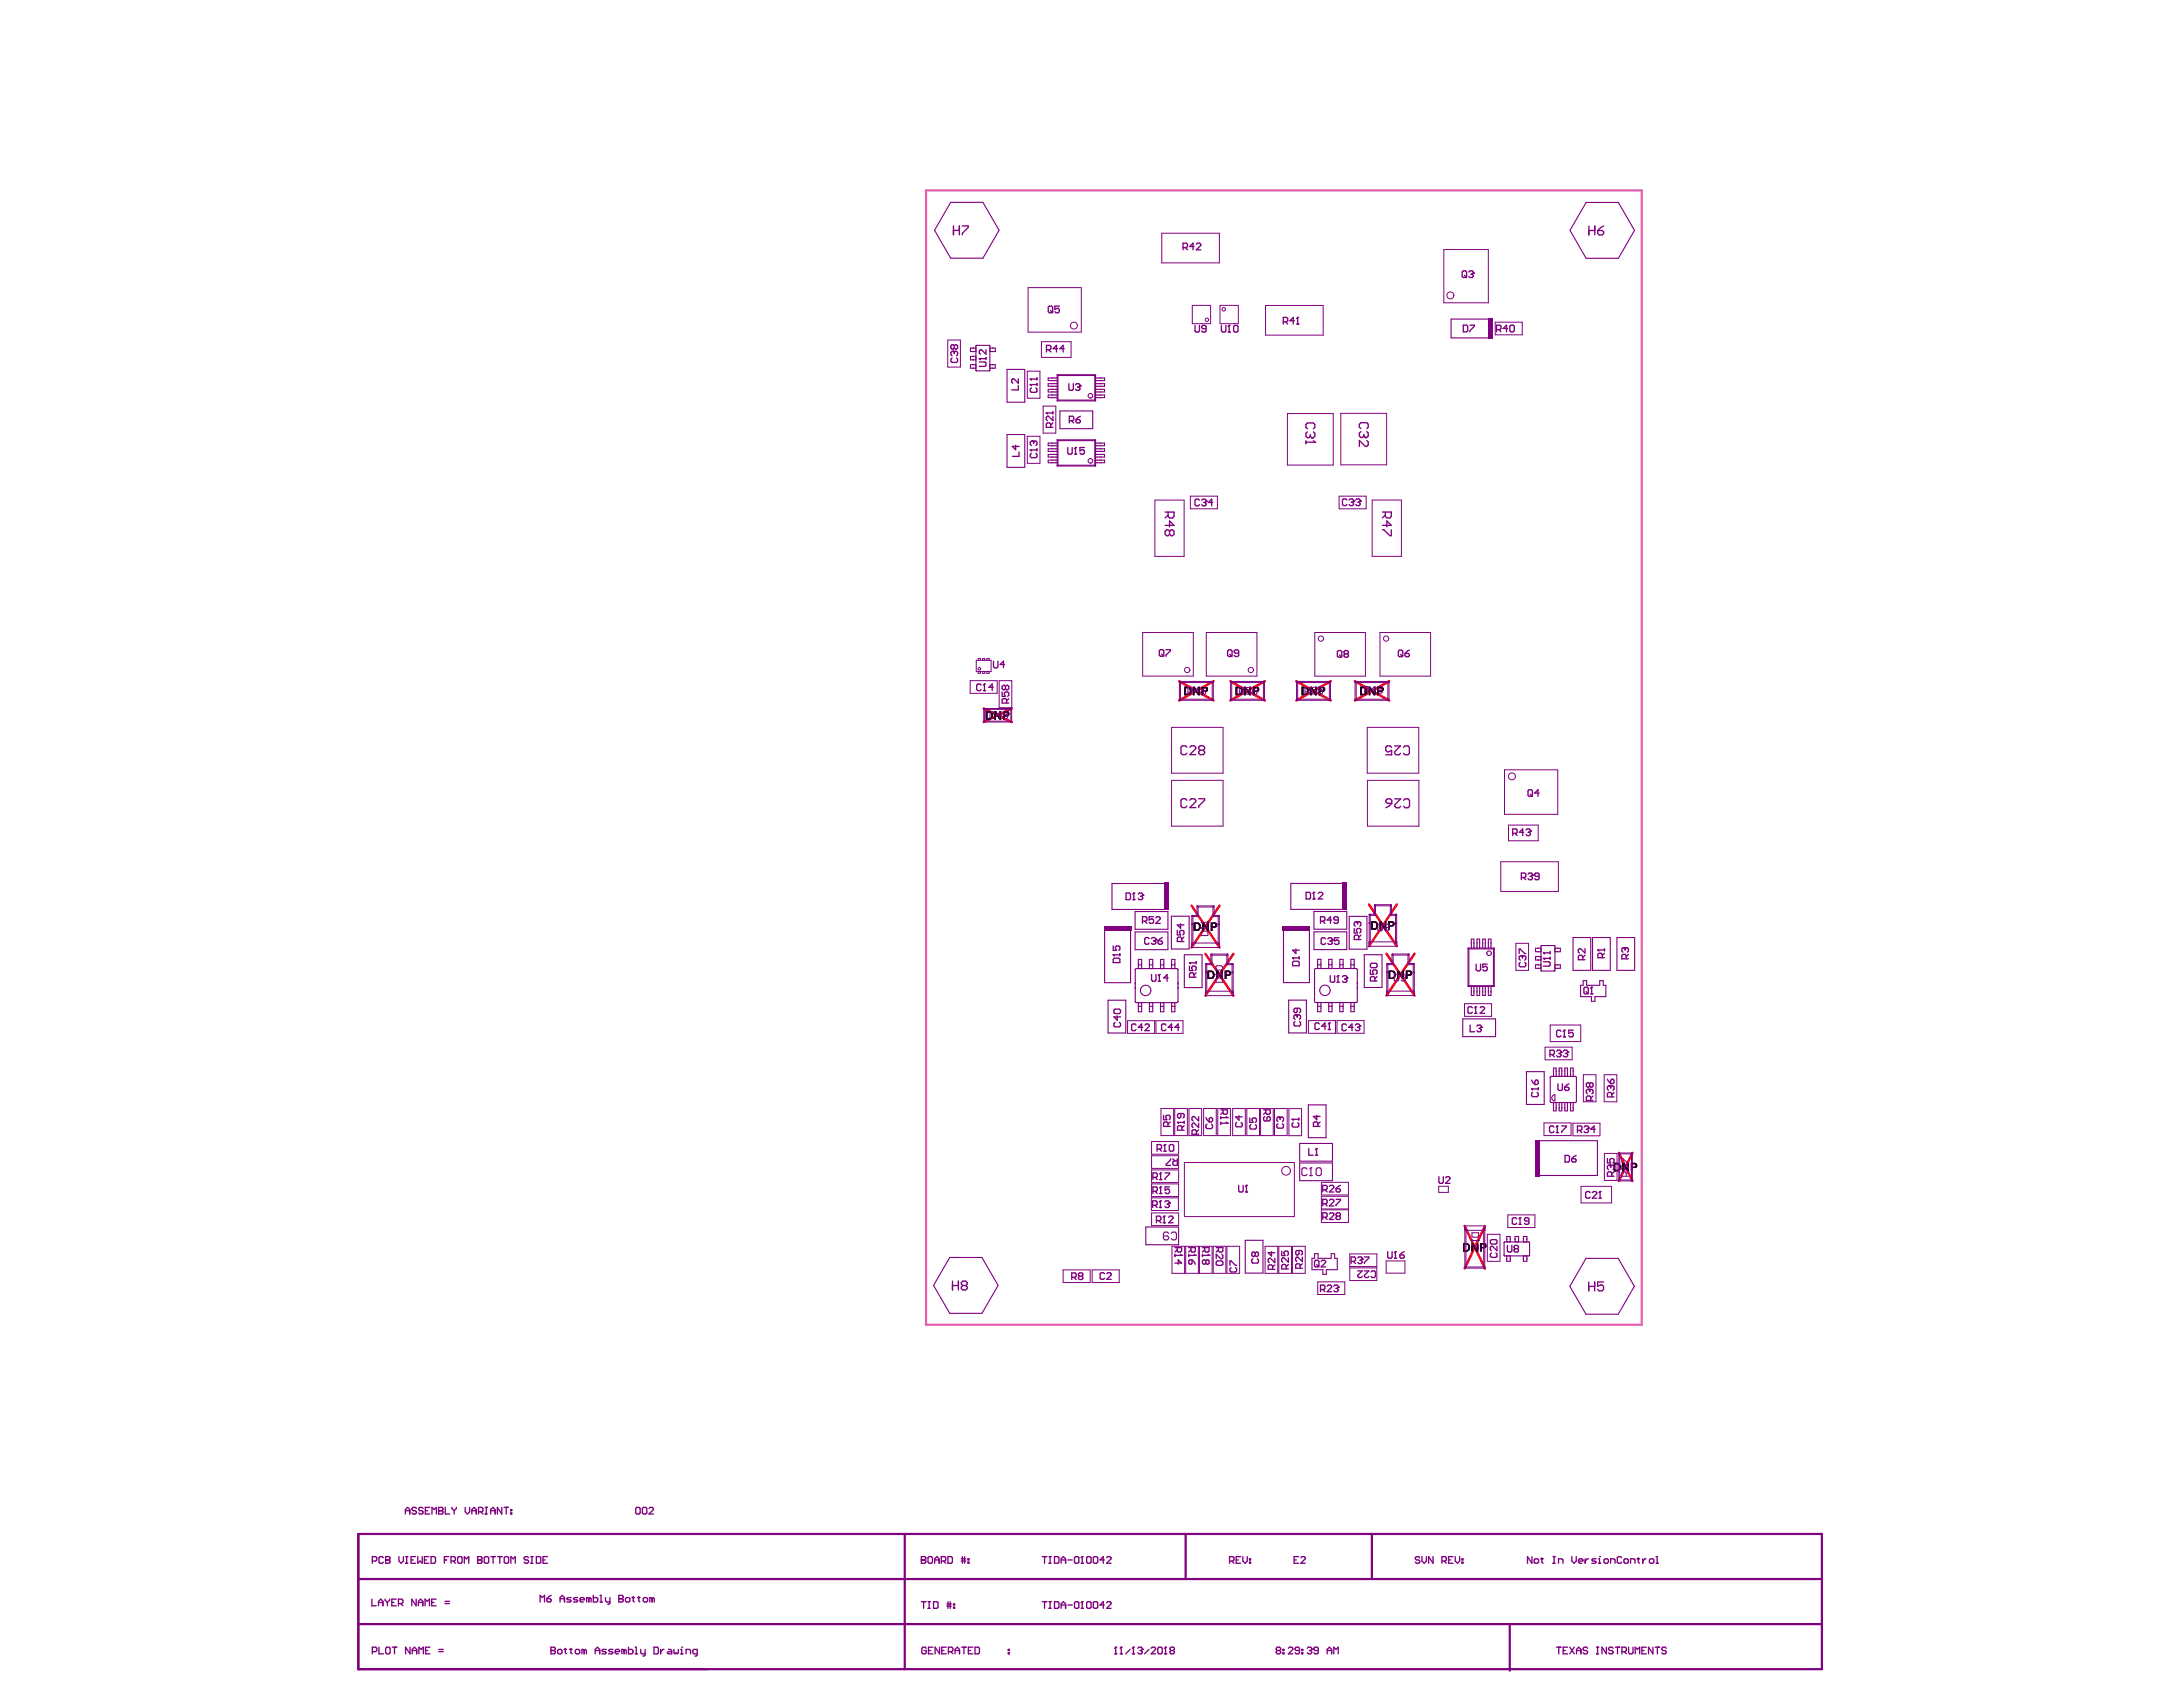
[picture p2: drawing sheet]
<svg xmlns="http://www.w3.org/2000/svg" width="279mm" height="216mm" viewBox="0 0 279 216" stroke-linecap="round" stroke-linejoin="round" font-family="sans-serif">
<g fill="none" stroke="#ee0e22" stroke-width=".28">
<path d="M125.9 90.7l3.6 1.7M129.5 90.7l-3.6 1.7M150.9 87.2l4.4 2.5M155.3 87.2l-4.4 2.5M157.5 87.2l4.4 2.5M161.9 87.2l-4.4 2.5M165.9 87.2l4.4 2.5M170.3 87.2l-4.4 2.5M173.4 87.2l4.4 2.5M177.8 87.2l-4.4 2.5M152.5 115.9l3.6 5.4M156.1 115.9l-3.6 5.4"/>
<path d="M175.2 115.8l3.6 5.3M178.8 115.8l-3.6 5.3M154.3 122.1l3.6 5.3M157.9 122.1l-3.6 5.3M177.5 122.1l3.5 5.3M181 122.1l-3.5 5.3M187.5 156.9l2.6 5.4M190.1 156.9l-2.6 5.4M207.2 147.5l1.7 3.6M208.9 147.5l-1.7 3.6"/>
</g>
<g fill="#000">
<path d="M127.3 91h.2l.4 .7v-.7h.2v1.1h-.2l-.4-.7v.7h-.2zM152.7 87.9h.2l.4 .7v-.7h.3v1.1h-.3l-.4-.7v.7h-.2zM159.2 87.9h.3l.4 .7v-.7h.2v1.1h-.2l-.5-.7v.7h-.2zM167.7 87.9h.2l.4 .7v-.7h.2v1.1h-.2l-.4-.7v.7h-.2zM175.2 87.9h.2l.4 .7v-.7h.2v1.1h-.2l-.4-.7v.7h-.2zM153.9 118.1h.2l.4 .7v-.7h.2v1h-.2l-.4-.7v.7h-.2zM176.6 117.9h.2l.4 .7v-.7h.2v1.1h-.2l-.4-.7v.7h-.2zM155.6 124.2h.3l.4 .8v-.8h.2v1.1h-.2l-.5-.7v.7h-.2zM178.8 124.2h.2l.5 .7v-.7h.2v1.1h-.2l-.5-.7v.7h-.2zM207.6 148.8h.2l.5 .7v-.7h.2v1.1h-.2l-.5-.7v.7h-.2zM188.3 159.1h.3l.4 .7v-.7h.2v1.1h-.2l-.5-.7v.7h-.2z"/>
<path d="M126.4 91.2v.7h.3l.1-.1v-.5l-.1-.1zM126.2 91h.6l.2 .2 .1 .4-.2 .4-.7 .1z"/>
<path d="M126.4 91.2v.7h.3l.1-.1v-.5l-.1-.1zM126.2 91h.6l.2 .2 .1 .4-.2 .4-.7 .1z"/>
<path d="M128.6 91.2v.3h.1a.17 .17 0 0 0 .3-.1 .18 .18 0 0 0-.3-.2zM128.4 91h.6l.2 .2-.1 .4-.5 .1v.4h-.2z"/>
<path d="M128.6 91.2v.3h.1a.17 .17 0 0 0 .3-.1 .18 .18 0 0 0-.3-.2zM128.4 91h.6l.2 .2-.1 .4-.5 .1v.4h-.2z"/>
<path d="M151.8 88.1v.7h.2a.36 .36 0 0 0 .3-.4 .36 .36 0 0 0-.4-.3zM151.6 87.9h.6l.2 .2 .1 .4-.2 .4-.7 .1z"/>
<path d="M151.8 88.1v.7h.2a.36 .36 0 0 0 .3-.4 .36 .36 0 0 0-.4-.3zM151.6 87.9h.6l.2 .2 .1 .4-.2 .4-.7 .1z"/>
<path d="M154 88.1v.3h.2a.17 .17 0 0 0 .2-.2 .17 .17 0 0 0-.2-.1zM153.8 87.9h.6l.2 .2-.1 .4-.5 .1v.4h-.2z"/>
<path d="M154 88.1v.3h.2a.17 .17 0 0 0 .2-.2 .17 .17 0 0 0-.2-.1zM153.8 87.9h.6l.2 .2-.1 .4-.5 .1v.4h-.2z"/>
<path d="M158.4 88.1v.7h.2a.36 .36 0 0 0 .2-.4 .36 .36 0 0 0-.3-.3zM158.1 87.9h.7l.2 .2 .1 .4-.3 .4-.7 .1z"/>
<path d="M158.4 88.1v.7h.2a.36 .36 0 0 0 .2-.4 .36 .36 0 0 0-.3-.3zM158.1 87.9h.7l.2 .2 .1 .4-.3 .4-.7 .1z"/>
<path d="M160.6 88.1v.3h.1a.17 .17 0 0 0 .2-.2 .17 .17 0 0 0-.2-.1zM160.3 87.9h.7l.2 .2-.1 .4-.5 .1v.4h-.3z"/>
<path d="M160.6 88.1v.3h.1a.17 .17 0 0 0 .2-.2 .17 .17 0 0 0-.2-.1zM160.3 87.9h.7l.2 .2-.1 .4-.5 .1v.4h-.3z"/>
<path d="M166.8 88.1v.7h.2a.37 .37 0 0 0 .3-.3 .37 .37 0 0 0-.3-.4zM166.6 87.9h.5l.3 .1 .1 .6-.2 .3-.7 .1z"/>
<path d="M166.8 88.1v.7h.2a.37 .37 0 0 0 .3-.3 .37 .37 0 0 0-.3-.4zM166.6 87.9h.5l.3 .1 .1 .6-.2 .3-.7 .1z"/>
<path d="M169 88.1v.3h.1a.18 .18 0 0 0 .3-.2 .17 .17 0 0 0-.3-.1zM168.8 87.9h.4a.35 .35 0 0 1 .4 .4 .35 .35 0 0 1-.4 .3h-.2v.4h-.2z"/>
<path d="M169 88.1v.3h.1a.18 .18 0 0 0 .3-.2 .17 .17 0 0 0-.3-.1zM168.8 87.9h.4a.35 .35 0 0 1 .4 .4 .35 .35 0 0 1-.4 .3h-.2v.4h-.2z"/>
<path d="M174.3 88.1v.7h.2a.37 .37 0 0 0 .3-.3 .37 .37 0 0 0-.3-.4zM174.1 87.9h.5l.3 .1 .1 .6-.2 .3-.7 .1z"/>
<path d="M174.3 88.1v.7h.2a.37 .37 0 0 0 .3-.3 .37 .37 0 0 0-.3-.4zM174.1 87.9h.5l.3 .1 .1 .6-.2 .3-.7 .1z"/>
<path d="M176.5 88.1v.3h.1a.18 .18 0 0 0 .3-.2 .17 .17 0 0 0-.3-.1zM176.3 87.9h.4a.35 .35 0 0 1 .4 .4 .35 .35 0 0 1-.4 .3h-.2v.4h-.2z"/>
<path d="M176.5 88.1v.3h.1a.18 .18 0 0 0 .3-.2 .17 .17 0 0 0-.3-.1zM176.3 87.9h.4a.35 .35 0 0 1 .4 .4 .35 .35 0 0 1-.4 .3h-.2v.4h-.2z"/>
<path d="M153 118.2v.8l.3-.1 .2-.1v-.4l-.2-.1zM152.8 118.1h.6l.2 .1 .1 .6-.2 .3h-.7z"/>
<path d="M153 118.2v.8l.3-.1 .2-.1v-.4l-.2-.1zM152.8 118.1h.6l.2 .1 .1 .6-.2 .3h-.7z"/>
<path d="M155.2 118.2v.3h.1a.18 .18 0 0 0 .3-.1 .18 .18 0 0 0-.3-.2zM155 118.1h.6l.2 .2-.1 .4h-.5v.4h-.2z"/>
<path d="M155.2 118.2v.3h.1a.18 .18 0 0 0 .3-.1 .18 .18 0 0 0-.3-.2zM155 118.1h.6l.2 .2-.1 .4h-.5v.4h-.2z"/>
<path d="M175.7 118.1v.7h.2a.36 .36 0 0 0 .3-.4 .36 .36 0 0 0-.4-.3zM175.5 117.9h.6l.2 .2 .1 .5-.2 .3-.7 .1z"/>
<path d="M175.7 118.1v.7h.2a.36 .36 0 0 0 .3-.4 .36 .36 0 0 0-.4-.3zM175.5 117.9h.6l.2 .2 .1 .5-.2 .3-.7 .1z"/>
<path d="M177.9 118.1v.3h.1a.18 .18 0 0 0 .3-.2 .18 .18 0 0 0-.3-.1zM177.7 117.9h.6l.2 .3-.2 .3-.4 .1v.4h-.2z"/>
<path d="M177.9 118.1v.3h.1a.18 .18 0 0 0 .3-.2 .18 .18 0 0 0-.3-.1zM177.7 117.9h.6l.2 .3-.2 .3-.4 .1v.4h-.2z"/>
<path d="M154.8 124.4v.7h.3l.1-.1v-.4l-.1-.2zM154.5 124.2h.6l.2 .1 .2 .5-.2 .4-.8 .1z"/>
<path d="M154.8 124.4v.7h.3l.1-.1v-.4l-.1-.2zM154.5 124.2h.6l.2 .1 .2 .5-.2 .4-.8 .1z"/>
<path d="M157 124.4v.3h.1a.16 .16 0 0 0 .2-.1 .16 .16 0 0 0-.2-.2zM156.7 124.2h.6l.3 .2-.1 .4-.5 .1v.4h-.3z"/>
<path d="M157 124.4v.3h.1a.16 .16 0 0 0 .2-.1 .16 .16 0 0 0-.2-.2zM156.7 124.2h.6l.3 .2-.1 .4-.5 .1v.4h-.3z"/>
<path d="M177.9 124.4v.7l.5-.1v-.4a.25 .25 0 0 0-.3-.2zM177.7 124.2h.6l.2 .2 .1 .4-.1 .4-.8 .1z"/>
<path d="M177.9 124.4v.7l.5-.1v-.4a.25 .25 0 0 0-.3-.2zM177.7 124.2h.6l.2 .2 .1 .4-.1 .4-.8 .1z"/>
<path d="M180.2 124.4v.3h.1a.17 .17 0 0 0 .2-.2 .17 .17 0 0 0-.2-.1zM179.9 124.2h.7l.1 .2v.3l-.1 .1-.4 .1v.4h-.3z"/>
<path d="M180.2 124.4v.3h.1a.17 .17 0 0 0 .2-.2 .17 .17 0 0 0-.2-.1zM179.9 124.2h.7l.1 .2v.3l-.1 .1-.4 .1v.4h-.3z"/>
<path d="M187.4 159.3v.7h.3a.38 .38 0 0 0 .2-.6l-.2-.1zM187.2 159.1h.6l.3 .2 .1 .4-.2 .4-.8 .1z"/>
<path d="M187.4 159.3v.7h.3a.38 .38 0 0 0 .2-.6l-.2-.1zM187.2 159.1h.6l.3 .2 .1 .4-.2 .4-.8 .1z"/>
<path d="M189.7 159.3v.3h.1a.17 .17 0 0 0 .2-.2 .17 .17 0 0 0-.2-.1zM189.4 159.1h.7l.2 .2-.1 .3-.1 .1-.4 .1v.4h-.3z"/>
<path d="M189.7 159.3v.3h.1a.17 .17 0 0 0 .2-.2 .17 .17 0 0 0-.2-.1zM189.4 159.1h.7l.2 .2-.1 .3-.1 .1-.4 .1v.4h-.3z"/>
<path d="M206.7 149v.7h.2a.39 .39 0 0 0 .3-.3 .39 .39 0 0 0-.1-.4zM206.5 148.8h.7l.2 .2v.5l-.1 .3-.3 .1h-.5z"/>
<path d="M206.7 149v.7h.2a.39 .39 0 0 0 .3-.3 .39 .39 0 0 0-.1-.4zM206.5 148.8h.7l.2 .2v.5l-.1 .3-.3 .1h-.5z"/>
<path d="M209 149v.3h.1a.17 .17 0 0 0 .2-.1 .17 .17 0 0 0-.2-.2zM208.7 148.8h.7l.1 .2v.3l-.1 .2h-.4v.4h-.3z"/>
<path d="M209 149v.3h.1a.17 .17 0 0 0 .2-.1 .17 .17 0 0 0-.2-.2zM208.7 148.8h.7l.1 .2v.3l-.1 .2h-.4v.4h-.3z"/>
</g>
<path d="M118.5 24.4h91.6v145.1h-91.6z" fill="none" stroke="#e85dac" stroke-width=".28"/>
<g fill="none" stroke="#800080" stroke-width=".14">
<path d="M121.7 25.9h4.1l2.1 3.6-2.1 3.5h-4.1l-2.1-3.5zM203 25.9h4.1l2.1 3.6-2.1 3.6h-4.1l-2.1-3.6zM124.9 46.7h-.7v.4h.7M124.9 44.5h-.7v.5h.7M124.9 44.3v3.1M124.9 45.6h-.7v.5h.7M125 47.5h1.6M125 44.2h1.6M126.7 44.3v3.1M126.7 46.7h.7v.4h-.7M126.7 44.5h.7v.5h-.7M128.9 47.3h2.3v4.2h-2.3z"/>
<path d="M128.9 55.6h2.3v4.2h-2.3zM135.3 58.9h-1.1v.3h1.1M135.3 58.2h-1.1v.3h1.1M135.3 57.4h-1.1v.4h1.1M135.3 56.7h-1.1v.3h1.1M135.3 50.6h-1.1v.3h1.1M135.3 48.4h-1.1v.3h1.1M135.3 49.8h-1.1v.4h1.1M135.3 49.1h-1.1v.3h1.1M135.3 48v3.3M135.3 56.3v3.3M135.3 56.3l.1 .1"/>
<path d="M135.3 48l.1 .1M135.3 59.6h4.9M135.3 56.3h4.9M135.3 51.3h4.9M135.3 48h4.9M135.4 59.5l-.1 .1M135.4 51.2l-.1 .1M135.4 48.1v3.1M135.4 56.4v3.1M135.4 59.5h4.7M135.4 56.4h4.7M135.4 51.2h4.7"/>
<path d="M135.4 48.1h4.7M135.7 52.6h4.2v2.3h-4.2zM140.1 59.5l.1 .1M140.1 51.2l.1 .1M140.1 48.1v3.1M140.1 56.4v3.1M140.2 58.9h1.2v.3h-1.2M140.2 58.2h1.2v.3h-1.2M140.2 57.4h1.2v.4h-1.2M140.2 48v3.3M140.2 56.3v3.3M140.2 48.4h1.2v.3h-1.2"/>
<path d="M140.2 49.1h1.2v.3h-1.2M140.2 49.8h1.2v.4h-1.2M140.2 50.6h1.2v.3h-1.2M140.2 56.7h1.2v.3h-1.2M140.2 56.3l-.1 .1M140.2 48l-.1 .1M190.7 40.8h-5v2.4h5M141.4 118.9v6.9h3.3v-6.9M145.3 116.7h4.2v2.2h-4.2zM145.3 119.3h4.2v2.2h-4.2zM149.2 113.1h-6.9v3.3h6.9M149.9 117.3h2.3v4.2h-2.3z"/>
<path d="M164.3 118.9v6.9h3.3v-6.9M168.2 116.7h4.2v2.2h-4.2zM168.2 119.3h4.2v2.2h-4.2zM172 113.1h-6.8v3.3h6.8M172.7 117.3h2.3v4.2h-2.3zM201.3 120h2.3v4.2h-2.3zM203.8 120h2.3v4.2h-2.3zM206.9 120h2.3v4.2h-2.3zM141.8 128h2.3v4.2h-2.3zM145.3 124.1v4.1M145.4 128.3h5.2M145.4 124h5.2"/>
<path d="M145.7 123.5h.4M145.7 128.8h.4M145.7 124v-1.2h.4v1.2M145.7 128.3v1.2h.4v-1.2M147.1 123.5h.4M147.1 128.8h.4M147.1 124v-1.2h.4v1.2M147.1 128.3v1.2h.4v-1.2M148.5 123.5h.5M148.5 128.8h.5M148.5 124v-1.2h.5v1.2M148.5 128.3v1.2h.5v-1.2"/>
<path d="M149.9 123.5h.5M149.9 128.8h.5M149.9 124v-1.2h.5v1.2M149.9 128.3v1.2h.5v-1.2M150.8 124.1v4.1M151.6 122.2h2.3v4.2h-2.3zM164.9 128h2.3v4.2h-2.3zM168.2 124.1v4.1M168.4 128.3h5.2M168.4 123.9h5.2M168.6 123.5h.5M168.6 128.8h.5"/>
<path d="M168.6 128.3v1.2h.5v-1.2M168.6 123.9v-1.1h.5v1.1M170.1 123.5h.4M170.1 128.8h.4M170.1 128.3v1.2h.4v-1.2M170.1 123.9v-1.1h.4v1.1M171.5 123.5h.4M171.5 128.8h.4M171.5 128.3v1.2h.4v-1.2M171.5 123.9v-1.1h.4v1.1M172.9 123.5h.4M172.9 128.8h.4"/>
<path d="M172.9 123.9v-1.1h.4v1.1M172.9 128.3v1.2h.4v-1.2M173.7 124.1v4.1M174.6 122.2h2.3v4.2h-2.3zM187.2 130.4h4.2v2.3h-4.2zM187.9 126.3h3.3M187.9 121.3h3.3M187.9 121.3l.1 .1M187.9 121.3v5M188 126.1l-.1 .2M188 121.4v4.7M188 126.1h3.1"/>
<path d="M188 121.4h3.1M188.3 121.3v-1.1h.3v1.1M188.3 126.3v1.1h.3v-1.1M189 121.3v-1.1h.4v1.1M189 126.3v1.1h.4v-1.1M189.8 121.3v-1.1h.3v1.1M189.8 126.3v1.1h.3v-1.1M190.5 121.3v-1.1h.3v1.1M190.5 126.3v1.1h.3v-1.1M191.1 126.1l.1 .2M191.1 121.4v4.7M191.2 121.3l-.1 .1"/>
<path d="M191.2 121.3v5M195.4 137.1h2.2v4.2h-2.2zM197.2 123.5h-.7v.4h.7M197.2 121.4h-.7v.4h.7M197.2 121.1v3.1M197.2 122.4h-.7v.5h.7M197.3 124.3h1.6M197.3 121h1.6M198.4 137.9v3.1M198.6 137.8h3M198.8 137.8v-1.1h.4v1.1M199 123.5h.7v.4h-.7"/>
<path d="M199 121.4h.7v.4h-.7M199 121.1v3.1M199.6 137.8v-1.1h.3v1.1M200.3 137.8v-1.1h.3v1.1M201 137.8v-1.1h.3v1.1M201.8 137.9v3.1M202.6 125.5h.5v.6h1.6v-.6h.5v.6h.3v1.4h-1.4v.6h-.4v-.6h-1.4v-1.4h.3zM146.7 157h4.2v2.3h-4.2zM159.4 158.7h2.2v4.2h-2.2zM166.3 146.3h4.2v2.3h-4.2zM166.3 148.8h4.2v2.3h-4.2zM167.4 141.4h2.3v4.2h-2.3z"/>
<path d="M192.5 159v1.6M192.6 158.9h3.1M192.8 158.9v-.7h.5v.7M193.9 158.9v-.7h.5v.7M195 158.9v-.7h.4v.7M195.8 159v1.6M196.9 146h7.6v4.4h-7.6M198.6 141.1h3M198.8 141.1v1.1h.4v-1.1M199 140.1v.8M199.6 141.1v1.1h.3v-1.1M200.3 141.1v1.1h.3v-1.1"/>
<path d="M201 141.1v1.1h.3v-1.1M121.6 160.9h4.1l2 3.6-2 3.6h-4.1l-2.1-3.6zM168.3 160.4h.4v.6h1.7v-.6h.4v.6h.4v1.5h-1.4v.6h-.5v-.6h-1.4v-1.5h.4zM192.6 160.7h3.1M192.8 160.7v.7h.5v-.7M195 160.7v.7h.4v-.7M203 161h4.1l2.1 3.6-2.1 3.6h-4.1l-2.1-3.6z"/>
</g>
<g fill="none" stroke="#800080" stroke-width=".13">
<path d="M131.6 36.8h6.8v5.7h-6.8zM148.7 29.8h7.4v3.8h-7.4zM152.6 39.1h2.3v2.3h-2.3zM156.1 39.1h2.4v2.3h-2.4zM162 39.1h7.3v3.8h-7.3zM184.8 31.9h5.7v6.9h-5.7zM121.3 43.5h1.6v3.5h-1.6zM131.5 55.8h1.6v3.5h-1.6zM131.5 47.5h1.6v3.5h-1.6zM133.3 43.7h3.8v2h-3.8zM133.5 52h1.6v3.4h-1.6zM164.8 52.9h5.8v6.6h-5.8z"/>
<path d="M171.6 52.9h5.9v6.6h-5.9zM191.4 41.2h3.4v1.7h-3.4zM147.8 64h3.8v7.2h-3.8zM152.4 63.5h3.4v1.6h-3.4zM171.4 63.5h3.5v1.6h-3.5zM175.6 64h3.8v7.2h-3.8zM124.2 87.1h3.4v1.6h-3.4zM125.2 84.5h-.2v1.5h.2M125.2 85.9h.3v.3h-.3zM125.2 84.3h.3v.2h-.3zM125.5 86h.3M125.5 84.5h.8"/>
<path d="M125.8 85.9h.2v.3h-.2zM125.8 84.3h.2v.2h-.2zM125.9 90.7h.1v1.7zM125.9 92.3h3.6l-3.5 .1zM125.9 90.7h3.6l-3.5 .1zM126 86h.3M126.3 84.3h.3v.2h-.3zM126.3 85.9h.3v.3h-.3zM126.6 84.5h.2v1.5h-.2M127.9 87.1h1.6v3.5h-1.6zM129.4 90.7h.1l-.1 1.7zM146.2 80.9h6.5v5.6h-6.5z"/>
<path d="M149.9 93.1h6.6v5.9h-6.6zM149.9 99.9h6.6v5.8h-6.6zM151 87.2l.1 .1v2.3h-.1h-.1zM151 89.5h4.2l.1 .1h-.1h-4.2zM151 87.2h4.2l.1 .1-.1 .1h-4.2zM154.4 80.9h6.5v5.6h-6.5zM155.2 87.2l.1 .1v2.3h-.1h-.1zM157.5 87.2l.1 .1v2.3h-.1zM157.5 89.5h4.3v.1h-4.2zM157.5 87.2h4.3v.1v.1h-4.2zM161.7 87.2l.1 .1v2.3h-.1zM166 87.2l.1 .1v2.3h-.1h-.1z"/>
<path d="M166 89.5h4.2l.1 .1h-.1h-4.2zM166 87.2h4.2l.1 .1-.1 .1h-4.2zM168.3 80.9h6.5v5.6h-6.5zM170.2 87.2l.1 .1v2.3h-.1h-.1zM173.5 87.2l.1 .1v2.3h-.1h-.1zM173.5 89.5h4.2l.1 .1h-.1h-4.2zM173.5 87.2h4.2l.1 .1-.1 .1h-4.2zM175 93.1h6.6v5.9h-6.6zM175 99.9h6.6v5.8h-6.6zM176.6 80.9h6.5v5.6h-6.5zM177.7 87.2l.1 .1v2.3h-.1h-.1zM192.6 98.5h6.8v5.7h-6.8z"/>
<path d="M152.6 117.2h.7l-.7 .1zM152.6 117.2h.1v3.6l-.1 .1-.1-.1zM153.2 116h.1v1.2v.1l-.1-.1zM153.2 116l2.1-.1 .1 .1-.1 .1h-2zM155.3 116h.1v1.2l-.1 .1-.1-.1zM155.3 117.2h.7h.1l-.8 .1zM155.9 117.2h.2v3.6l-.1 .1-.1-.1zM175.3 117l.1 .1v3.6l-.1 .1-.1-.1zM175.3 117h.7v.1h-.7zM175.9 115.8l.1 .1v1.2h-.1zM175.9 115.8h2.1l.1 .1h-.1h-2zM178 115.8l.1 .1v1.2h-.1h-.1z"/>
<path d="M178 117h.7l.1 .1h-.8zM178.6 117l.2 .1v3.6l-.1 .1-.1-.1zM192.1 110.3h7.4v3.8h-7.4zM193.1 105.6h3.8v2h-3.8zM144.3 130.6h3.5v1.6h-3.5zM147.9 130.6h3.5v1.6h-3.5zM154.3 123.3l.2 .1v3.6l-.1 .1-.1-.1zM154.3 123.3h.7l.1 .1-.7 .1zM155 122.1l.1 .1v1.2l-.1 .1v-.1zM155 122.1h2.1l.1 .1h-.1h-2.1zM157 123.3h.8v.1l-.7 .1zM157 122.1l.2 .1v1.2l-.1 .1-.1-.1z"/>
<path d="M157.7 123.3l.1 .1v3.6v.1l-.1-.1zM167.5 130.6h3.4v1.6h-3.4zM171.1 130.6h3.5v1.6h-3.5zM177.5 123.3l.1 .1v3.6v.1l-.1-.1zM177.5 123.3h.7l.1 .1-.7 .1zM178.2 122.1l.1 .1v1.2l-.1 .1v-.1zM178.2 122.1h2.1v.1h-2.1zM180.2 122.1l.1 .1v1.2v.1l-.1-.1zM180.2 123.3h.7l.1 .1-.7 .1zM180.9 123.3l.1 .1v3.6l-.1 .1v-.1zM187.4 128.5h3.5v1.6h-3.5zM194 120.7h1.6v3.5h-1.6z"/>
<path d="M197.8 134h3.4v1.6h-3.4zM198.4 131.2h3.9v2.1h-3.9zM202.6 137.5h1.7v3.5h-1.7zM205.3 137.5h1.6v3.5h-1.6zM147.4 153.3h3.4v1.6h-3.4zM147.4 146.1h3.5v1.6h-3.5zM147.4 147.9h3.5v1.6h-3.5zM147.4 149.7h3.5v1.6h-3.5zM147.4 151.5h3.5v1.6h-3.5zM147.4 155.2h3.5v1.6h-3.5zM148.6 141.9h1.6v3.4h-1.6zM150 159.5h1.6v3.5h-1.6z"/>
<path d="M150.4 141.9h1.6v3.4h-1.6zM151.6 148.8h14.1v6.9h-14.1zM151.8 159.5h1.6v3.5h-1.6zM152.2 141.9h1.6v3.4h-1.6zM153.5 159.5h1.6v3.5h-1.6zM154 141.9h1.7v3.4h-1.7zM155.3 159.5h1.6v3.5h-1.6zM155.9 141.9h1.6v3.4h-1.6zM157 159.5h1.7v3.5h-1.7zM157.8 141.9h1.6v3.4h-1.6zM159.6 141.9h1.6v3.4h-1.6zM161.3 141.9h1.7v3.4h-1.7z"/>
<path d="M161.9 159.5h1.6v3.5h-1.6zM163.1 141.9h1.6v3.4h-1.6zM163.7 159.5h1.6v3.5h-1.6zM165 141.9h1.6v3.4h-1.6zM165.4 159.5h1.7v3.5h-1.7zM169.1 151.3h3.5v1.6h-3.5zM169.1 153.1h3.5v1.6h-3.5zM169.1 154.8h3.5v1.7h-3.5zM184.1 151.8h1.3v.8h-1.3zM187.5 157.2l.1 .1v4.9v.1l-.1-.1zM189.9 157.2l.1 .1v4.9v.1l-.1-.1zM190.4 158h1.6v3.4h-1.6z"/>
<path d="M193 155.5h3.5v1.6h-3.5zM197.6 143.7h3.5v1.6h-3.5zM201.3 143.7h3.5v1.7h-3.5zM202.4 151.8h3.9v2.2h-3.9zM205.3 147.6h1.7v3.5h-1.7zM207.2 147.6h.1l-.1 3.5zM207.2 151l1.7 .1h-1.7zM207.2 147.6h1.7l-1.7 .1zM208.8 147.6h.1v3.5zM136.1 162.5h3.4v1.6h-3.4zM139.8 162.5h3.4v1.6h-3.4zM168.7 164.1h3.4v1.6h-3.4z"/>
<path d="M172.8 160.5h3.4v1.6h-3.4zM172.8 162.3h3.4v1.6h-3.4zM177.4 161.4h2.4v1.5h-2.4zM187.5 162.2h2.5v.1h-2.4z"/>
<circle cx="152.6" cy="118.3" r=".07"/>
<circle cx="156" cy="118.3" r=".07"/>
<circle cx="175.3" cy="118.1" r=".07"/>
<circle cx="178.7" cy="118.1" r=".07"/>
<circle cx="154.4" cy="124.4" r=".07"/>
<circle cx="157.8" cy="124.4" r=".07"/>
<circle cx="177.6" cy="124.4" r=".07"/>
<circle cx="180.9" cy="124.4" r=".07"/>
</g>
<path d="M45.9 196.3v17.3h187.3v-17.3h-187.3v17.3M115.8 196.3v17.3M151.7 196.3v5.8M175.6 196.3v5.8M45.9 207.9h187.2M45.9 202.1h187.3M193.2 208v5.8" fill="none" stroke="#800080" stroke-width=".28"/>
<g fill="#800080">
<path d="M190.5 40.7h.6v2.6h-.6z" fill-rule="evenodd"/>
<path d="M164.2 118.6h3.5v.5h-3.5z" fill-rule="evenodd"/>
<path d="M196.5 145.9h.6v4.6h-.6z" fill-rule="evenodd"/>
</g>
<path d="M154.3 126.9h3.6v.5h-3.6zM175.2 120.5h3.6v.6h-3.6z" fill="none" stroke="#800080" stroke-width=".13"/>
<g fill="#800080">
<path d="M171.8 113h.6v3.5h-.6z" fill-rule="evenodd"/>
<path d="M149 113h.5v3.5h-.5z" fill-rule="evenodd"/>
</g>
<path d="M152.5 120.7h3.6v.6h-3.6zM187.5 156.9h2.6v.6h-2.6z" fill="none" stroke="#800080" stroke-width=".13"/>
<path d="M141.3 118.6h3.5v.5h-3.5z" fill-rule="evenodd" fill="#800080"/>
<g fill="none" stroke="#800080" stroke-width=".13">
<path d="M127.3 91.3l-.2-.2h-.3l-.1 .2v.5l.1 .2h.3l.2-.2M128.1 91.5h-.5l.4-.4v.9M129 91.1h-.6v.4l.4-.1 .2 .1v.3l-.2 .2h-.3l-.1-.2M152 88.6h.5l.1-.2v-.2l-.1-.2h-.5v.9M152.3 88.6l.3 .3M153.5 88.4h-.6l.4-.4v.9M153.7 88.4h.5l.1 .3-.1 .2h-.3l-.2-.2zM154.3 88l-.6 .4M158.6 88.6h.5l.1-.2v-.3l-.1-.1h-.5v.8M158.9 88.6l.3 .2M160 88h-.5v.4l.3-.1 .2 .1v.3l-.1 .1h-.3l-.1-.1M160.3 88.4h.5l.1 .3-.1 .1h-.3l-.2-.1z"/>
<path d="M160.9 88l-.6 .4M167 88.5h.4l.2-.1v-.3l-.2-.1h-.4v.8M167.3 88.5l.3 .3M168.4 88h-.5v.4l.3-.2 .2 .2v.3l-.1 .1h-.3l-.1-.1M169.3 88h-.6v.4l.3-.2 .3 .2v.3l-.1 .1h-.3l-.2-.1M174.7 88.4h.4l.1-.1v-.3l-.1-.1h-.4v.8M174.9 88.4l.3 .3M176.1 88.3h-.6l.4-.4v.8M176.9 87.9h-.5v.4l.2-.2 .3 .2v.3l-.1 .1h-.3l-.1-.1M153.7 118.7h.1M153.7 118h.1M153.7 119.3l.2-.1h.6l.1 .1v.4h-.9z"/>
<path d="M153.7 118.7h.9M153.7 118.7l.2 .2M153.7 118h.9M153.7 118l.2 .2M154.6 117.9v.3M154.6 118.6v.3M176.4 118.3h.4l.1 .1v.6l-.1 .1h-.4zM177.4 118.7l-.2 .2 .2 .2h.2l.2-.1-.2-.3M177.4 118.7l-.2-.1 .2-.3h.2l.2 .1-.2 .3M177.4 118.7h.2M155.6 124.7h.1M155.6 125.3l.2-.2h.5l.2 .2v.4h-.9z"/>
<path d="M155.6 123.7l.2-.1h.5l.2 .1v.3l-.2 .2h-.5l-.2-.2zM155.6 124.7h.9M155.6 124.7l.2 .2M156.5 124.6v.3M177.5 126.8h3.5v.6h-3.5zM178.5 124.7h.4l.1 .1v.6l-.1 .1h-.4zM179.9 125.1h-.4l-.2-.1 .2-.3h.2l.2 .1v.6l-.2 .1h-.2l-.2-.1M188.4 157.8h.8v.4l-.1 .1h-.6l-.1-.1zM188.4 158.6v.3M188.4 159.3h.1l.6 .6h.1v-.6M188.4 158.8h.8M189.1 158.6l.1 .2"/>
<path d="M189.2 158.8h.1M207.6 148.8v-.5h.1l.6 .5h.1M207.6 149.1v.6h.4l-.1-.3 .1-.3h.3l.1 .2v.2l-.1 .2M208.1 150.5v-.4l-.1-.1h-.3l-.1 .1v.4h.8M208.4 150l-.3 .3"/>
<circle cx="156.6" cy="39.6" r=".22"/>
<circle cx="185.6" cy="37.8" r=".45"/>
<circle cx="137.4" cy="41.7" r=".45"/>
<circle cx="154.5" cy="40.9" r=".22"/>
<circle cx="125.3" cy="85.6" r=".17"/>
<circle cx="151.9" cy="85.7" r=".34"/>
<circle cx="160.1" cy="85.7" r=".34"/>
<circle cx="169.1" cy="81.7" r=".34"/>
<circle cx="177.4" cy="81.7" r=".34"/>
<circle cx="193.5" cy="99.4" r=".45"/>
<circle cx="164.6" cy="149.8" r=".56"/>
</g>
<g fill="none" stroke="#800080" stroke-width=".17">
<path d="M122 28.9v1.2M122 29.5h.8M122.8 28.9v1.2M123.2 28.9h.7v.2l-.7 .8v.2M134.2 39.3l.1-.1h.3l.1 .1v.6l-.1 .1h-.3l-.1-.1zM134.4 39.7l.3 .3M135.6 39.2h-.6v.4l.3-.1 .3 .1v.3l-.2 .1h-.2l-.2-.1M151.4 31.7h.4l.2-.2v-.2l-.2-.2h-.4v.9M151.7 31.7l.3 .3M152.8 31.5h-.5l.4-.4v.9M153.1 31.3l.2-.2h.2l.2 .2v.1l-.6 .6h.6M187.1 34.8l.2-.1h.3l.1 .1v.6l-.1 .1h-.3l-.2-.1z"/>
<path d="M187.4 35.2l.3 .3M188 34.8l.1-.1h.3l.2 .3M188.3 35.1h.1M188.4 35.1l.2 .1-.2 .3h-.3l-.1-.1M188.6 35h.1M188.6 35l-.2 .1M203.4 28.9v1.2M203.4 29.5h.7M204.1 28.9v1.2M204.5 29.5h.6l.2 .2v.2l-.2 .2h-.4l-.2-.2zM205.3 28.9l-.4 .2-.4 .4M121.9 45.8l-.2 .2v.2l.2 .2h.5l.2-.2v-.2l-.2-.2"/>
<path d="M122 45h.1M122 45l-.3 .1v.3l.2 .1M122 45l.1 .1M122.1 44.3l-.1-.2-.3 .2v.2l.2 .2 .2-.2M122.1 44.3l.2-.2 .3 .2v.2l-.2 .2-.3-.2M122.1 45.1l.2-.1 .3 .1v.3l-.2 .1M122.1 44.3v.2M122.1 45.1v.1M125.3 45.9h.1M125.3 46.3h.8l.1 .2v.2l-.1 .2h-.8M125.3 45.9h.9M125.3 45.9l.2 .1"/>
<path d="M126.2 44.8v.5l-.6-.5h-.1l-.2 .1v.3l.2 .1M126.2 45.8v.2M130 57v.6l-.4-.5h.8M130.3 49.3v.6h-.8M130.3 48.5v.5l-.5-.5-.3 .1v.3l.1 .1M130.4 57.8v.6h-.8M131.9 49.2h.1M131.9 48.5h.1M131.9 57.6h.1M131.9 49.2h.8M131.9 49.2l.1 .2M131.9 48.5h.8"/>
<path d="M131.9 48.5l.1 .2M131.9 57.6h.8M131.9 57.6l.1 .1M132 49.6l-.1 .2v.3l.1 .1h.6l.1-.1v-.3l-.1-.2M132 58l-.1 .2v.2l.1 .2h.6l.1-.2v-.2l-.1-.2M132.2 56.5h.1M132.2 56.5l-.3 .1v.3l.1 .1M132.2 56.5l.1 .1M132.3 56.6l.1-.1 .3 .1v.3l-.1 .1M132.3 56.6v.1M132.7 48.4v.3M132.7 49.1v.3"/>
<path d="M132.7 57.4v.3M133.9 52.8h.1M133.9 52.8h.9M133.9 52.8l.2 .2M133.9 44.8h.5l.1-.2v-.3l-.1-.1h-.5v.8M134.2 44.8l.3 .2M134.5 54.7v-.4l-.2-.2h-.2l-.2 .2v.4h.9M134.8 53.3v.5l-.6-.5h-.1l-.2 .1v.3l.2 .1M134.8 54.1l-.3 .3M134.8 52.7v.3M135.4 44.6h-.6l.4-.4v.8M136.2 44.6h-.6l.5-.4v.8"/>
<path d="M136.7 57.3v.7l.1 .1h.3l.1-.1v-.7M136.8 49.1v.7l.1 .2h.3l.2-.2v-.7M136.9 53.8h.4l.1-.1v-.3l-.1-.1h-.4v.8M137.1 53.8l.3 .3M137.5 58.1h.3M137.7 57.3h.1M137.7 57.3v.8M137.7 57.3l-.2 .1M137.7 49.2l.1-.1h.3l.1 .3M137.7 53.7h.4l.2 .3-.2 .1h-.2l-.2-.1zM137.9 49.5h.2M138.1 49.5l.1 .2-.1 .3h-.3l-.1-.2"/>
<path d="M138.2 49.4h.1M138.2 49.4l-.1 .1M138.3 53.3l-.6 .4M138.8 57.3h-.6v.4l.4-.1 .2 .1v.3l-.2 .1h-.2l-.2-.1M153 41.6v.8l.1 .1h.3l.1-.1v-.8M154.4 42.1h-.5l-.1-.2 .1-.3h.3l.2 .2v.6l-.2 .1h-.3l-.1-.1M156.3 41.6v.8l.2 .1h.3l.1-.1v-.8M157.2 42.5h.3M157.3 41.6h.1M157.3 41.6v.9M157.3 41.6l-.1 .2M157.9 41.8l.1-.2h.3l.2 .2v.6l-.2 .1h-.3l-.1-.1z"/>
<path d="M164.2 41.2h.5l.1-.2v-.2l-.1-.2h-.5v.9M164.5 41.2l.3 .3M165.7 41h-.6l.4-.4v.9M165.9 41.5h.3M166.1 40.6h.1M166.1 40.6v.9M166.1 40.6l-.2 .2M167.1 56.4v.4M167.1 56.6h1.2M167.3 54.9l-.2-.2v-.4l.2-.2h.8l.2 .2v.4l-.2 .2M167.3 55.3l-.2 .2v.3l.2 .2h.2l.2-.2M167.7 55.8l.2 .2"/>
<path d="M167.7 55.6v.2M167.9 56h.1M168.1 55.3l.2 .2v.3l-.2 .2h-.2M168.1 56.4l.2 .2M168.3 56.6h.1M174.2 54.9l-.2-.2v-.4l.2-.2h.7l.2 .2v.4l-.2 .2M174.2 55.2l-.2 .2v.4l.2 .2h.2l.2-.2M174.6 55.8l.1 .2M174.6 55.6v.2M174.7 56h.1M174.9 55.2l.2 .2v.4l-.2 .2h-.2M174.9 56.4l.2 .2v.3l-.2 .2h-.2l-.7-.7v.7"/>
<path d="M187.3 41.6h.4l.2 .2v.5l-.2 .2h-.4zM188.1 41.6h.6v.2l-.6 .5v.2M191.5 42.2h.5l.1-.2v-.2l-.1-.2h-.5v.9M191.8 42.2l.3 .3M193 42h-.6l.4-.4v.9M193.2 41.8l.2-.2h.3l.1 .2v.5l-.1 .2h-.3l-.2-.2zM149.1 65.5h1.2v.6l-.2 .2h-.4l-.2-.2v-.6M149.1 67.2h1.2l-.6-.5v.7M149.5 65.9l-.4 .4M149.7 68l-.2-.2h-.2l-.2 .2v.4l.2 .2h.2l.2-.2M149.7 68l.2-.2h.2l.2 .2v.4l-.2 .2h-.2l-.2-.2M149.7 68v.4"/>
<path d="M153.5 64l-.1-.1h-.3l-.1 .1v.6l.1 .1h.3l.1-.1M153.8 64l.1-.1h.3l.2 .3M154.1 64.3h.1M154.2 64.3l.2 .1-.2 .3h-.3l-.1-.1M154.4 64.2h.1M154.4 64.2l-.2 .1M155.2 64.3h-.5l.4-.4v.8M172.4 64l-.2-.1h-.2l-.2 .1v.6l.2 .1h.2l.2-.1M172.7 64l.1-.1h.3l.1 .2M173 64.3h.1M173.1 64.3l.1 .1-.1 .3h-.3l-.1-.1M173.2 64.1h.1"/>
<path d="M173.2 64.1l-.1 .2M173.5 64l.2-.1h.2l.2 .2M173.8 64.3h.1M173.9 64.3l.2 .1-.2 .3h-.2l-.2-.1M174.1 64.1h.1M174.1 64.1l-.2 .2M176.9 65.5h1.2v.6l-.2 .2h-.4l-.2-.2v-.6M176.9 67.8h.2l.8 .8h.2v-.8M176.9 67.2h1.2l-.6-.5v.7M177.3 65.9l-.4 .4M125.6 87.7l-.2-.2h-.3l-.1 .2v.5l.1 .2h.3l.2-.2M125.9 88.4h.2"/>
<path d="M126 87.5h.1M126 87.5v.9M126 87.5l-.1 .2M127.1 88h-.5l.4-.5v.9M127.2 84.6v.7l.1 .2h.3l.1-.2v-.7M128.3 88.6v.5h.4l-.2-.3 .2-.2h.3l.1 .1v.3l-.1 .1M128.6 85h-.6l.4-.4v.9M128.7 87.9l-.2-.2-.2 .2v.2l.1 .2 .3-.2M128.7 87.9l.1-.2 .3 .2v.2l-.1 .2-.3-.2M128.7 87.9v.2M128.8 90v-.4l-.1-.2h-.3l-.1 .2v.4h.8M129.1 89.4l-.3 .3"/>
<path d="M148.4 83.3l.1-.2h.3l.1 .2v.6l-.1 .1h-.3l-.1-.1zM148.7 83.7l.2 .3M149.2 83.1h.6v.2l-.6 .6v.1M151.9 95.6l-.2-.2h-.4l-.2 .2v.8l.2 .2h.4l.2-.2M152.3 95.6l.2-.2h.4l.1 .2v.2l-.7 .8h.7M153.6 96l-.2-.2v-.2l.2-.2h.4l.2 .2v.2l-.2 .2M153.6 96l-.2 .2v.2l.2 .2h.4l.2-.2v-.2l-.2-.2M153.6 96h.4M157.1 83.3l.2-.1h.2l.2 .1v.6l-.2 .1h-.2l-.2-.1zM157.4 83.7l.3 .3M158.5 83.6h-.4l-.1-.1 .1-.3h.3l.1 .1v.6l-.1 .1h-.3l-.1-.1M171.2 83.4l.1-.1h.3l.1 .1v.6l-.1 .1h-.3l-.1-.1z"/>
<path d="M171.5 83.8l.2 .3M172.2 83.7l-.2-.2 .2-.2h.2l.2 .1-.2 .3M172.2 83.7l-.2 .1 .2 .3h.2l.2-.1-.2-.3M172.2 83.7h.2M178.1 95.6l-.2-.1h-.4l-.1 .1v.4l.1 .2 .6-.2v.6h-.7M178.5 95.5h.7l-.7 .7v.2l.2 .2h.4l.1-.2M179 83.3l.1-.1h.3l.1 .1v.6l-.1 .1h-.3l-.1-.1zM179.3 83.8l.2 .2M179.6 95.6l.2-.1h.4l.2 .1v.8l-.2 .2h-.4l-.2-.2M179.8 83.6h.4l.2 .3-.2 .1h-.2l-.2-.1zM180.4 83.2l-.6 .4M144.1 114.3h.5l.1 .1v.6l-.1 .1h-.5z"/>
<path d="M145 115.1h.3M145.1 114.3h.1M145.1 114.3v.8M145.1 114.3l-.1 .1M145.7 114.4l.1-.1h.3l.2 .3M146 114.7h.1M146.1 114.7l.2 .2-.2 .2h-.3l-.1-.1M146.2 117.9h.5l.1-.2v-.2l-.1-.2h-.5v.9M146.3 114.6h.1M146.3 114.6l-.2 .1M146.5 117.9l.3 .3M147.6 117.3h-.5v.4l.3-.1 .2 .1v.3l-.1 .2h-.3l-.1-.2"/>
<path d="M147.9 117.5l.2-.2h.3l.1 .2v.1l-.6 .6h.6M148.8 120l-.6 .4M150.7 119.1v.5h.4l-.1-.2 .1-.3h.3l.1 .1v.3l-.1 .1M151.1 118.2v.6l-.4-.4h.8M151.5 119.9l-.3 .3M151.9 102.4l-.2-.2h-.4l-.2 .2v.8l.2 .2h.4l.2-.2M152.3 102.4l.2-.2h.4l.1 .2v.2l-.7 .8h.7M153.4 102.2h.8v.2l-.8 .8v.2M167.2 114.2h.4l.1 .1v.6l-.1 .2h-.4zM168 115.1h.3M168.2 114.2h.1M168.2 114.2v.9"/>
<path d="M168.2 114.2l-.2 .1M168.7 114.3l.2-.1h.3l.1 .1v.2l-.6 .6h.6M169 117.9h.4l.2-.2v-.2l-.2-.2h-.4v.9M169.3 117.9l.3 .3M170.4 117.7h-.5l.4-.4v.9M171.3 117.7h-.4l-.2-.1 .2-.3h.2l.2 .2v.5l-.2 .2h-.2l-.2-.2M173.3 118.8v.6h.4l-.1-.3 .1-.3h.3l.2 .2v.2l-.2 .2M173.6 118h.1M173.6 118l-.3 .1v.3l.2 .1M173.6 118l.1 .1M173.7 118.1l.2-.1 .3 .1v.3l-.2 .1M173.7 118.1v.2"/>
<path d="M174.2 119.7l-.3 .3M177.4 102.4l.2-.2h.3l.2 .2v.4h-.5l-.2-.2zM178.1 102.8l-.3 .4-.4 .2M178.5 102.2h.8l-.8 .8v.2l.2 .2h.4l.2-.2M179.6 102.4l.2-.2h.4l.2 .2v.8l-.2 .2h-.4l-.2-.2M193.6 106.7h.4l.2-.2v-.3l-.2-.1h-.4v.8M193.9 106.7l.3 .2M194.7 112.3h.4l.2-.1v-.3l-.2-.2h-.4v.9M195 112.3l.3 .3M195 106.5h-.5l.4-.4v.8M195.3 106.2l.2-.1h.2l.2 .3M195.6 111.9l.1-.2h.3l.1 .3"/>
<path d="M195.6 101.2l.1-.1h.3l.1 .1v.6l-.1 .1h-.3l-.1-.1zM195.6 106.5h.1M195.7 106.5l.2 .2-.2 .2h-.2l-.2-.1M195.9 112.2h.1M195.9 101.6l.2 .3M195.9 106.4h.1M195.9 106.4l-.2 .1M196 112.2l.1 .1-.1 .3h-.3l-.1-.2M196.1 112h.1M196.1 112l-.1 .2M197 112.2h-.4l-.2-.2 .2-.3h.2l.2 .2v.5l-.2 .2h-.2l-.2-.2M197 101.5h-.6l.4-.4v.8"/>
<path d="M142.5 122.2h.1M142.5 122.8l.1-.2h.6l.1 .2v.4h-.8zM142.5 121.1v.5h.4l-.1-.3 .1-.2h.3l.1 .1v.3l-.1 .1M142.5 122.2h.8M142.5 122.2l.1 .1M142.6 129.3l.1-.2h.6l.1 .2v.3l-.1 .1h-.6l-.1-.1zM142.7 130.9l-.1 .1v.3l.1 .1h.6l.1-.1v-.3l-.1-.1M143 130v.6l-.4-.5h.8M143.3 122.1v.2M145.4 131.2l-.1-.2h-.3l-.2 .2v.6l.2 .1h.3l.1-.1M146.3 131.5h-.6l.4-.5v.9M146.5 131.2l.2-.2h.3l.1 .2v.1l-.6 .6h.6"/>
<path d="M147.1 120.1l-.2-.1h-.2l-.2 .1v.6l.2 .1h.2l.2-.1M147.4 120.1l.1-.1h.3l.1 .3M147.4 124.7v.7l.1 .2h.3l.2-.2v-.7M147.6 120.4h.2M147.8 120.4l.1 .2-.1 .2h-.3l-.1-.1M147.9 120.3h.1M147.9 120.3l-.1 .1M148.2 120.4h.4l.2 .3-.2 .1h-.2l-.2-.1zM148.2 125.6h.3M148.4 124.7h.1M148.4 124.7v.9M148.4 124.7l-.2 .2"/>
<path d="M149.2 131.2l-.1-.2h-.3l-.1 .2v.6l.1 .1h.3l.1-.1M149.5 125.1h-.6l.5-.4v.9M150.1 131.5h-.6l.4-.5v.9M150.9 131.5h-.5l.4-.5v.9M151.2 120.5v-.4l-.1-.2h-.3l-.1 .2v.4h.8M152.2 123.2h.1M152.2 123.6v.6h.5l-.2-.3 .2-.3h.3l.1 .2v.3l-.1 .1M152.2 123.2h.9M152.2 123.2l.2 .2M152.8 125.1v-.5l-.1-.1h-.3l-.2 .1v.5h.9M153.1 124.5l-.3 .3M153.1 123.1v.3"/>
<path d="M165.4 122.6h.1M165.4 123.2l.2-.2h.5l.2 .2v.4h-.9zM165.4 122.6h.9M165.4 122.6l.2 .1M165.7 130.7l-.1 .2v.3l.1 .1h.6l.2-.1v-.3l-.2-.2M165.9 121.5v.5l-.5-.4h.9M165.9 129.9h.1M165.9 129.9l-.3 .1v.3l.1 .2M165.9 129.9l.1 .1M166 129v.5l-.1 .1-.3-.1v-.3l.1-.2h.6l.2 .2v.3l-.2 .1M166 130l.2-.1 .3 .1v.3l-.2 .2M166 130v.2"/>
<path d="M166.3 122.5v.2M168.9 131l-.2-.1h-.3l-.1 .1v.6l.1 .2h.3l.2-.2M169.7 120.2l-.2-.2h-.3l-.1 .2v.5l.1 .2h.3l.2-.2M169.7 131.3h-.5l.4-.4v.9M169.9 120.2l.2-.2h.3l.1 .3M170 131.8h.3M170.1 130.9h.1M170.1 130.9v.9M170.1 130.9l-.1 .1M170.2 120.4h.2M170.3 124.9v.7l.1 .1h.3l.1-.1v-.7M170.4 120.4l.1 .2-.1 .3h-.3l-.2-.2"/>
<path d="M170.5 120.3h.1M170.5 120.3l-.1 .1M171.1 125.7h.3M171.3 124.9h.1M171.3 124.9v.8M171.3 124.9l-.2 .1M171.4 120h-.6v.4l.3-.1 .3 .1v.3l-.2 .2h-.3l-.1-.2M171.8 125l.2-.1h.2l.2 .2M172.1 125.3h.1M172.2 125.3l.2 .1-.2 .3h-.2l-.2-.1M172.3 131.2l-.1-.2h-.3l-.1 .2v.6l.1 .1h.3l.1-.1M172.4 125.1h.1"/>
<path d="M172.4 125.1l-.2 .2M173.2 131.5h-.6l.4-.5v.9M173.5 131.2l.1-.2h.3l.1 .3M173.7 131.5h.2M173.9 131.5l.1 .1-.1 .3h-.3l-.1-.1M173.9 120.2v-.4l-.2-.1h-.2l-.2 .1v.4h.9M174 131.3h.1M174 131.3l-.1 .2M175.4 123.4l.1-.1h.6l.1 .1v.3l-.1 .1h-.6l-.1-.1zM175.4 124.1v.6h.4l-.1-.3 .1-.3h.3l.1 .2v.3l-.1 .1M176 125.5v-.4l-.2-.1h-.3l-.1 .1v.4h.8M176.2 125l-.2 .3"/>
<path d="M188.2 131.2v.8h.5M188.4 129l-.1-.2h-.3l-.1 .2v.5l.1 .2h.3l.1-.2M188.7 129.7h.3M188.9 128.8h.1M188.9 128.8v.9M188.9 128.8l-.2 .2M188.9 123.4v.7l.2 .1h.3l.1-.1v-.7M189 131.3l.2-.1h.2l.2 .3M189.3 131.6h.1M189.4 129l.2-.2h.3l.1 .2v.1l-.6 .6h.6M189.4 131.6l.2 .2-.2 .2h-.2l-.2-.1M189.6 131.5h.1"/>
<path d="M189.6 131.5l-.2 .1M190.3 123.4h-.5v.4l.3-.1 .2 .1v.3l-.1 .1h-.3l-.1-.1M194.4 122v-.5h.2l.5 .5h.2M194.6 123.2l-.2 .1v.3l.2 .1h.5l.2-.1v-.3l-.2-.1M194.7 122.3h.1M194.7 122.3l-.3 .2v.2l.2 .2M194.7 122.3l.2 .2M194.9 122.5l.1-.2 .3 .2v.2l-.2 .2M194.9 122.5v.1M196 139.4h.1M196 139.4h.9M196 139.4l.2 .1"/>
<path d="M196 138.2l.4 .6M196.2 139.8l-.2 .1v.3l.2 .2h.5l.2-.2v-.3l-.2-.1M196.6 138.2l.3 .2v.3l-.2 .1h-.3v-.4zM196.9 139.2v.3M197.5 122.7h.1M197.5 121.9h.1M197.5 123.1h.8l.1 .1v.3l-.1 .1h-.8M197.5 122.7h.9M197.5 122.7l.2 .1M197.5 121.9h.9M197.5 121.9l.2 .2M198.4 135h.4l.1-.2v-.3l-.1-.1h-.4v.8"/>
<path d="M198.4 121.8v.3M198.4 122.5v.3M198.7 135l.2 .2M199.2 134.5l.2-.1h.3l.1 .3M199.4 138.7v.7l.1 .2h.3l.2-.2v-.7M199.5 134.8h.2M199.7 134.8l.1 .2-.1 .2h-.3l-.2-.1M199.8 132l-.1-.2h-.3l-.2 .2v.6l.2 .1h.3l.1-.1M199.8 134.7h.1M199.8 134.7l-.1 .1M200.1 132.7h.3M200.1 134.5l.1-.1h.3l.1 .3"/>
<path d="M200.2 131.8h.1M200.2 131.8v.9M200.2 131.8l-.1 .2M200.3 139.1h.4l.1 .3-.1 .2h-.3l-.1-.2zM200.4 134.8h.1M200.5 134.8l.1 .2-.1 .2h-.3l-.1-.1M200.6 134.7h.1M200.6 134.7l-.1 .1M200.8 138.7l-.5 .4M201.4 131.8h-.6v.5l.3-.2 .3 .2v.3l-.2 .1h-.3l-.1-.1M202.6 122.8v-.4l-.2-.1h-.2l-.2 .1v.4h.9M202.7 126.5l.2-.2h.2l.2 .2v.5l-.2 .2h-.2l-.2-.2z"/>
<path d="M202.9 121.4v.6l-.6-.6-.3 .1v.3l.2 .2M202.9 122.3l-.3 .2M203 126.9l.3 .3M203.3 139.4h.1M203.3 139.4l-.3 .2v.2l.2 .2M203.3 139.4l.2 .2M203.5 139.6l.1-.2 .3 .2v.2l-.2 .2M203.5 138.7l-.2-.1-.3 .1v.3l.2 .1 .3-.1M203.5 138.7v.3M203.5 139.6v.1M203.5 138.7l.1-.1 .3 .1v.3l-.2 .1-.2-.1M203.6 127.2h.3"/>
<path d="M203.7 126.3h.1M203.7 126.3v.9M203.7 126.3l-.1 .2M204.5 121.6h.1M204.5 121.6h.9M204.5 121.6l.1 .1M205.1 122.6v-.5l-.2-.1h-.3l-.1 .1v.5h.9M205.4 122l-.3 .3M205.4 121.4v.3M205.7 138.1l.5 .6M206 139h.1M206 139l-.3 .1v.3l.2 .1"/>
<path d="M206 139l.2 .1M206.2 139.1l.1-.1 .3 .1v.3l-.2 .1M206.2 138.3l.1-.2 .3 .2v.2l-.2 .2h-.2zM206.2 139.1v.1M206.6 139.8l-.3 .3M207.9 121.3h.1M207.9 121.3l-.3 .1v.3l.1 .2M207.9 121.3l.1 .1M208 121.4l.1-.1 .3 .1v.3l-.1 .2M208 121.4v.2M208.1 122.7v-.4l-.1-.2h-.3l-.1 .2v.4h.8M208.4 122.1l-.3 .3"/>
<path d="M147.5 154.3h.5l.1-.2v-.3l-.1-.1h-.5v.8M147.6 150.7h.4l.1-.2v-.2l-.1-.2h-.4v.9M147.6 152.5h.4l.1-.2v-.3l-.1-.1h-.4v.8M147.8 154.3l.3 .2M147.8 150.7l.3 .3M147.8 152.5l.3 .2M148 156.2h.4l.2-.1v-.3l-.2-.2h-.4v.9M148.1 147h.4l.2-.1v-.3l-.2-.1h-.4v.8M148.3 156.2l.3 .3M148.4 147l.3 .3M148.4 154.5h.3M148.4 152.7h.3"/>
<path d="M148.4 151h.3M148.5 153.7h.1M148.5 153.7l-.1 .1M148.5 153.7v.8M148.6 151.9h.1M148.6 150.1h.1M148.6 150.1l-.2 .2M148.6 151.9l-.2 .1M148.6 150.1v.9M148.6 151.9v.8M148.9 156.5h.2M148.9 142.7v.6h.4l-.1-.3 .1-.3h.3l.2 .2v.3l-.2 .1"/>
<path d="M148.9 147.3h.3M149 155.6h.1M149 155.6l-.1 .2M149 155.6v.9M149.1 146.5h.1M149.1 146.5l-.2 .1M149.1 146.5v.8M149.1 153.8l.1-.1h.3l.2 .3M149.1 150.1h.6v.2l-.6 .5v.2M149.4 154.1h.1M149.5 144.2v-.5l-.2-.1h-.2l-.2 .1v.5h.9M149.5 154.1l.2 .2-.2 .2h-.3l-.1-.1"/>
<path d="M149.6 155.8l.1-.2h.3l.1 .2v.1l-.5 .6h.5M149.7 146.6l.1-.1h.3l.1 .1v.6l-.1 .1h-.3l-.1-.1zM149.7 154h.1M149.7 154l-.2 .1M149.7 151.9h-.6v.4l.3-.1 .3 .1v.3l-.2 .1h-.2l-.2-.1M149.8 143.6l-.3 .3M149.8 148.3v.1l-.5 .6v.1h.5M150.1 148.3l.3 .3M150.4 159.7h.8v.4l-.1 .1h-.3l-.1-.1v-.4M150.7 160l-.3 .2M150.7 148.3v.8h-.4l-.2-.1v-.3l.2-.1h.4M150.7 143.6h.1"/>
<path d="M150.7 143.6h.9M150.7 143.6l.2 .2M151.1 142.5v.4l-.1 .2-.3-.2v-.2l.2-.2h.5l.2 .2v.2l-.2 .2M151.3 144.6v-.4l-.2-.1h-.2l-.2 .1v.4h.9M151.6 144.1l-.3 .3M151.6 143.5v.3M152.1 159.7h.9v.4l-.1 .1h-.3l-.2-.1v-.4M152.4 160l-.3 .2M153.1 145.2v-.5l-.1-.1h-.3l-.1 .1v.5h.8M153.4 142.9v.6l-.6-.6-.2 .1v.3l.1 .2M153.4 143.7v.6l-.6-.6-.2 .2v.3l.1 .1M153.4 144.6l-.3 .3"/>
<path d="M153.9 159.7h.9v.4l-.2 .1h-.3l-.1-.1v-.4M154.2 160l-.3 .2M154.3 143l.5 .6M154.5 143.9l-.2 .1v.3l.2 .1h.5l.2-.1v-.3l-.2-.1M154.9 143l.3 .2v.2l-.2 .2h-.2v-.4zM155.7 159.7h.8v.4l-.1 .1h-.3l-.2-.1v-.4M155.9 160l-.2 .2M156.2 143h.9M156.2 142h.9v.5l-.1 .1h-.3l-.2-.1v-.5M156.2 142.9v.3M156.2 143.6v.3M156.2 143.7h.9"/>
<path d="M156.5 142.3l-.3 .3M157 142.9l.1 .1M157 143.6l.1 .1M157.1 143h.1M157.1 143.7h.1M158.3 143.6l-.2 .2v.3l.2 .1h.6l.1-.1v-.3l-.1-.2M158.5 151.7v.7l.2 .1h.3l.1-.1v-.7M158.6 142.8v.6l-.5-.5h.9M159.4 152.5h.3M159.5 151.7h.1M159.5 151.7v.8M159.5 151.7l-.1 .1"/>
<path d="M160 143.1v.5h.4l-.2-.2 .2-.3h.3l.1 .1v.3l-.1 .1M160.1 143.9l-.1 .2v.3l.1 .1h.6l.1-.1v-.3l-.1-.2M161.7 142h.9v.5l-.2 .1h-.2l-.2-.1v-.5M161.9 142.9l-.2 .1v.3l.2 .2h.5l.2-.2v-.3l-.2-.1-.2 .1v.5M162 142.3l-.3 .3M163.6 143.8l-.2 .2v.2l.2 .2h.5l.2-.2v-.2l-.2-.2M163.7 143h.1M163.7 143l-.3 .1v.3l.2 .1M163.7 143l.1 .1M163.8 143.1l.2-.1 .3 .1v.3l-.2 .1M163.8 143.1v.1M165.4 143.2h.1"/>
<path d="M165.4 143.2h.8M165.4 143.2l.1 .2M165.5 143.7l-.1 .1v.3l.1 .1h.6l.1-.1v-.3l-.1-.1M166.2 143.1v.3M167.5 147v.8h.6M168.4 147.8h.2M168.5 147h.1M168.5 147v.8M168.5 147l-.1 .1M168.5 142.7v.6l-.4-.4h.9M168.7 144.2v-.5l-.2-.1h-.3l-.1 .1v.5h.9M169 143.6l-.3 .3"/>
<path d="M169.3 152.3h.4l.2-.2v-.3l-.2-.1h-.4v.8M169.3 154.1h.4l.2-.2v-.3l-.2-.1h-.4v.8M169.3 155.8h.4l.2-.2v-.2l-.2-.2h-.4v.9M169.6 155.8l.3 .3M169.6 152.3l.3 .2M169.6 154.1l.3 .2M170.1 155.4l.2-.2h.3l.1 .2v.1l-.6 .6h.6M170.1 151.8l.2-.1h.3l.1 .1v.2l-.6 .5h.6M170.1 153.6l.2-.1h.3l.1 .1v.2l-.6 .5h.6M171 153.5h.6v.1l-.6 .6v.1M171 152.1h.4l.2 .3-.2 .1h-.3l-.1-.1zM171.1 155.6l-.1-.1 .1-.3h.3l.2 .2-.2 .2"/>
<path d="M171.1 155.6l-.1 .2 .1 .3h.3l.2-.2-.2-.3M171.1 155.6h.3M171.6 151.7l-.6 .4M184.2 150.6v.7l.1 .1h.3l.1-.1v-.7M185 150.7l.2-.1h.2l.2 .1v.2l-.6 .5h.6M190.7 158.8l.2-.2h.6l.1 .2v.3l-.1 .1h-.6l-.2-.1zM191.6 159.5v.6l-.6-.6-.3 .1v.3l.2 .2M192.9 159.4v.7l.2 .1h.3l.1-.1v-.7M193.9 159.8l-.1 .2 .1 .2h.3l.1-.1-.1-.3M193.9 159.8l-.1-.1 .1-.3h.3l.1 .1-.1 .3M193.9 159.8h.3M194.1 156l-.1-.2h-.3l-.1 .2v.5l.1 .2h.3l.1-.2"/>
<path d="M194.4 156.7h.3M194.5 155.8h.1M194.5 155.8l-.1 .2M194.5 155.8v.9M195.7 156.3h-.4l-.2-.2 .2-.3h.2l.2 .2v.5l-.2 .2h-.2l-.2-.2M198.9 144.2l-.2-.1h-.2l-.2 .1v.6l.2 .1h.2l.2-.1M199.2 144.9h.3M199.3 144.1h.1M199.3 144.1v.8M199.3 144.1l-.1 .1M199.9 144.1h.5v.1l-.5 .6v.1M200.3 147.9h.4l.2 .1v.6l-.2 .1h-.4z"/>
<path d="M201.2 148.3h.4l.1 .3-.1 .1h-.3l-.1-.1zM201.7 147.9l-.5 .4M201.9 144.7h.4l.2-.2v-.3l-.2-.1h-.4v.8M202.2 144.7l.3 .2M202.7 144.2l.2-.1h.3l.1 .3M203 144.5h.2M203.2 144.5l.1 .2-.1 .2h-.3l-.2-.1M203.3 144.4h.1M203.3 144.4l-.1 .1M203.5 152.6l-.1-.1h-.3l-.2 .1v.6l.2 .1h.3l.1-.1M203.6 140.8v-.4l-.1-.1h-.3l-.2 .1v.4h.9M203.8 152.6l.1-.1h.3l.2 .1v.2l-.6 .5h.6"/>
<path d="M203.9 140.3l-.3 .3M204.2 144.5h-.6l.4-.4v.8M204.6 153.3h.3M204.8 152.5h.1M204.8 152.5v.8M204.8 152.5l-.2 .1M205.7 148.3v.5h.5l-.2-.2 .2-.3h.2l.2 .1v.3l-.2 .1M206 149.1h.1M206 149.1l-.3 .2v.2l.2 .2M206 149.1l.2 .2M206.2 149.3v.1M206.2 149.3l.1-.2 .3 .2v.2l-.2 .2"/>
<path d="M206.3 140.4v-.4l-.1-.2h-.3l-.2 .2v.4h.9M206.3 150.5v-.4l-.1-.1h-.3l-.2 .1v.4h.9M206.6 150l-.3 .3M121.9 164v1.1M121.9 164.5h.8M122.7 164v1.1M123.2 164.5l-.2 .2v.2l.2 .2h.4l.2-.2v-.2l-.2-.2M123.2 164.5h.4M123.2 164.5l-.2-.2v-.2l.2-.1h.4l.2 .1v.2l-.2 .2M137.2 163.5h.4l.1-.2v-.3l-.1-.1h-.4v.9M137.5 163.5l.2 .3M138.2 163.3l-.2-.1 .2-.3h.3l.1 .1-.1 .3"/>
<path d="M138.2 163.3l-.2 .2 .2 .3h.3l.1-.2-.1-.3M138.2 163.3h.3M141.4 163l-.2-.1h-.3l-.1 .1v.6l.1 .1h.3l.2-.1M141.7 163l.1-.1h.3l.1 .1v.2l-.5 .5h.5M150.4 160.7h.8M150.4 160.5v.3M150.4 161.7h.8l-.4-.5v.6M151.1 160.5l.1 .2M151.2 160.7h.1M152.1 160.5v.3M152.1 161.4l.2-.2h.3v.5l-.3 .1-.2-.1zM152.1 160.7h.9"/>
<path d="M152.6 161.2l.4 .6M152.9 160.5l.1 .2M153 160.7h.1M153.9 160.7h.9M153.9 160.5v.3M154.3 161.4l-.1-.2-.3 .2v.3l.1 .1 .3-.1M154.3 161.4l.2-.2 .3 .2v.3l-.2 .1-.3-.1M154.3 161.4v.3M154.6 160.5l.2 .2M154.8 160.7h.1M155.7 161.5l.1-.1h.6l.1 .1v.3l-.1 .1h-.6l-.1-.1zM156.4 160.5l.1 .2v.2l-.1 .2h-.2l-.5-.6v.6"/>
<path d="M157.4 161.9v-.5h.2l.5 .5h.2M157.6 162.2l-.2 .2v.2l.2 .2h.5l.2-.2v-.2l-.2-.2M160.4 161.1l-.2 .1v.3l.2 .2h.5l.2-.2v-.3l-.2-.1M160.6 160.4l-.1-.2-.3 .2v.3l.2 .1 .2-.1M160.6 160.4l.2-.2 .3 .2v.3l-.2 .1-.3-.1M160.6 160.4v.3M162.7 160.2v.5l-.4-.4h.9M162.9 162.4v-.4l-.2-.1h-.2l-.2 .1v.4h.9M163.2 161v.6l-.6-.6-.3 .2v.3l.2 .1M163.2 161.9l-.3 .3M164 160.1v.6h.5l-.2-.3 .2-.3h.3l.1 .2v.2l-.1 .2M164.6 162.4v-.4l-.1-.2h-.3l-.2 .2v.4h.9"/>
<path d="M164.9 161.8l-.3 .3M164.9 161v.5l-.6-.5-.3 .1v.3l.2 .1M166.3 160v.5l-.2 .1-.3-.1v-.3l.2-.2h.5l.2 .2v.3l-.2 .1M166.4 162.3v-.4l-.1-.2h-.3l-.2 .2v.4h.9M166.7 160.9v.6l-.6-.6-.3 .1v.3l.2 .2M166.7 161.7l-.3 .3M168.2 161.4l.2-.1h.3l.1 .1v.6l-.1 .1h-.3l-.2-.1zM168.5 161.9l.3 .2M169 165h.4l.2-.1v-.3l-.2-.1h-.4v.8M169.1 161.4l.1-.1h.3l.2 .1v.2l-.6 .5h.6M169.3 165l.3 .3M169.9 164.6l.1-.1h.3l.1 .1v.1l-.5 .6h.5"/>
<path d="M170.7 164.6l.2-.1h.2l.2 .2M171 164.9h.1M171.1 164.9l.2 .1-.2 .3h-.2l-.2-.1M171.3 164.7h.1M171.3 164.7l-.2 .2M172.9 161.4h.5l.1-.1v-.3l-.1-.1h-.5v.8M173.2 161.4l.3 .3M173.8 162.6h.5l-.5 .6 .1 .3h.3l.1-.1M173.8 161l.1-.1h.3l.1 .2M174.1 161.3h.1M174.2 161.3l.1 .1-.1 .3h-.3l-.1-.1M174.3 161.1h.1"/>
<path d="M174.3 161.1l-.1 .2M174.6 162.6h.6l-.6 .6 .2 .3h.3l.1-.1M174.6 160.9h.6v.1l-.6 .6v.1M175.5 162.8l.1-.2h.3l.1 .2v.6l-.1 .1h-.3l-.1-.1M177.6 160.2v.7l.1 .1h.3l.2-.1v-.7M178.5 161h.2M178.6 160.2h.1M178.6 160.2v.8M178.6 160.2l-.1 .1M179.2 160.6h.4l.1 .3-.1 .1h-.3l-.1-.1zM179.7 160.2l-.5 .4M190.9 160.3l-.2 .2v.3l.2 .1h.6l.1-.1v-.3l-.1-.2"/>
<path d="M203.3 164.1v1.1M203.3 164.6h.8M204.1 164.1v1.1M205.2 164.1h-.7v.5l.4-.2h.1l.2 .2v.4l-.2 .2h-.3l-.2-.2M47.7 199.8h.4l.1-.2v-.2l-.1-.2h-.4v.9M49.1 199.4l-.2-.2h-.3l-.1 .2v.5l.1 .2h.3l.2-.2M49.4 199.6h.1M49.4 199.2h.4l.1 .2-.1 .2 .1 .3-.1 .2h-.4zM49.4 199.6h.4M51.1 199.2v.6l.2 .3 .3-.3v-.6M51.9 193.8v-.6l.3-.3 .3 .3v.6M51.9 193.3h.6"/>
<path d="M51.9 199.2h.3M52.1 199.2v.9M52.6 199.6h.3M53.2 199.2h-.6v.9h.6M53.3 193.1l-.1-.2h-.3l-.2 .2 .2 .2h.3l.1 .2-.1 .3h-.3l-.2-.2M53.5 199.2v.9l.3-.3 .2 .3v-.9M54.2 193.1l-.2-.2h-.3l-.1 .2 .1 .2h.3l.2 .2-.2 .3h-.3l-.1-.2M54.3 199.6h.3M54.4 193.3h.3M54.9 199.2h-.6v.9h.6M55 192.9h-.6v.9h.6M55.2 199.2h.4l.1 .2v.5l-.1 .2h-.4z"/>
<path d="M55.3 193.8v-.9l.3 .3 .3-.3v.9M56.1 193.3h.1M56.1 192.9h.5l.1 .2-.1 .2 .1 .3-.1 .2h-.5zM56.1 193.3h.5M56.9 199.6h.3M57 192.9v.9h.6M57.4 199.2h-.5v.9M57.7 199.8h.5l.1-.2v-.2l-.1-.2h-.5v.9M57.8 192.9v.2l.3 .2M58 199.8l.3 .3M58.1 193.3v.5M58.4 192.9v.2l-.3 .2"/>
<path d="M58.6 199.4l.1-.2h.3l.1 .2v.5l-.1 .2h-.3l-.1-.2zM59.5 192.9v.6l.3 .3 .3-.3v-.6M60.4 193.8v-.6l.3-.3 .3 .3v.6M60.4 193.3h.6M61.1 199.6h.1M61.1 199.2h.5l.1 .2-.1 .2 .1 .3-.1 .2h-.5zM61.1 199.6h.5M61.2 193.5h.5l.1-.2v-.2l-.1-.2h-.5v.9M61.5 193.5l.3 .3M62 199.4l.1-.2h.3l.1 .2v.5l-.1 .2h-.3l-.1-.2zM62.1 192.9h.3M62.1 193.8h.3"/>
<path d="M62.2 192.9v.9M62.8 193.8v-.6l.3-.3 .3 .3v.6M62.8 193.3h.6M62.8 199.2h.6M63.1 199.2v.9M63.7 199.2h.5M64 199.2v.9M64.2 192.9v.9l-.5-.9v.9M64.5 192.9h.6M64.5 199.4l.2-.2h.3l.1 .2v.5l-.1 .2h-.3l-.2-.2zM64.8 192.9v.9M65.4 193.6h.1v.2h-.1z"/>
<path d="M65.4 193.2h.1v.1h-.1zM67.7 199.4l-.2-.2h-.3l-.1 .2 .1 .2h.3l.2 .2-.2 .3h-.3l-.1-.2M67.9 199.2h.3M68.1 199.2v.9M68.6 199.2h.5l.1 .2v.5l-.1 .2h-.5zM69.5 199.6h.3M70.1 199.2h-.6v.9h.6M81.4 193.1l.1-.2h.3l.1 .2v.5l-.1 .2h-.3l-.1-.2zM82.2 193.1l.2-.2h.2l.2 .2v.5l-.2 .2h-.2l-.2-.2zM83.1 193.1l.1-.2h.3l.1 .2v.1l-.5 .6h.5M117.9 199.6h.1M117.9 199.2h.5l.1 .2-.1 .2 .1 .3-.1 .2h-.5z"/>
<path d="M117.9 199.6h.5M118.8 199.4l.1-.2h.3l.1 .2v.5l-.1 .2h-.3l-.1-.2zM119.6 199.6h.6M120.5 199.8h.4l.1-.2v-.2l-.1-.2h-.4v.9M120.8 199.8l.2 .3M121.3 199.2h.5l.1 .2v.5l-.1 .2h-.5zM123 199.5h.6M123 199.8h.6M123.2 199.2v.9M123.5 199.2v.9M123.9 199.9h.1v.2h-.1zM123.9 199.5h.1v.1h-.1z"/>
<path d="M133.4 199.2h.6M133.7 199.2v.9M134.3 199.2h.2M134.4 199.2v.9M135 199.2h.4l.1 .2v.5l-.1 .2h-.4zM135.8 199.6h.6M136.7 199.6h.5M137.5 199.4l.2-.2h.2l.2 .2v.5l-.2 .2h-.2l-.2-.2zM138.5 199.2h.1M138.5 199.2l-.1 .2M138.5 199.2v.9M139.1 199.4l.1-.2h.3l.1 .2v.5l-.1 .2h-.3l-.1-.2z"/>
<path d="M139.9 199.4l.2-.2h.3l.1 .2v.5l-.1 .2h-.3l-.2-.2zM141.3 199.6h-.5l.4-.4v.9M141.6 199.4l.2-.2h.3l.1 .2v.1l-.6 .6h.6M157.4 199.8h.4l.1-.2v-.2l-.1-.2h-.4v.9M157.7 199.8l.2 .3M158.2 199.6h.3M158.8 199.2h-.6v.9h.6M159.1 199.2v.6l.3 .3 .2-.3v-.6M159.9 199.9h.2v.2h-.2zM159.9 199.5h.2v.1h-.2zM165.6 199.6h.3M166.2 199.2h-.6v.9h.6"/>
<path d="M166.5 199.4l.1-.2h.3l.2 .2v.1l-.6 .6h.6M181.7 199.4l-.1-.2h-.3l-.2 .2 .2 .2h.3l.1 .2-.1 .3h-.3l-.2-.2M182 199.2v.6l.3 .3 .3-.3v-.6M183.4 199.2v.9l-.6-.9v.9M184.5 199.8h.5l.1-.2v-.2l-.1-.2h-.5v.9M184.8 199.8l.3 .3M185.4 199.6h.3M186 199.2h-.6v.9h.6M186.3 199.2v.6l.2 .3 .3-.3v-.6M187.1 199.9h.1v.2h-.1zM187.1 199.5h.1v.1h-.1zM196.1 199.2v.9l-.6-.9v.9"/>
<path d="M196.4 199.6l.1-.1h.3l.1 .1v.3l-.1 .2h-.3l-.1-.2zM197.2 199.5h.3M197.3 199.4v.5l.2 .2M198.8 199.2h.2M198.9 199.2v.9M201.2 199.2v.6l.3 .3 .2-.3v-.6M202 199.8h.6l-.1-.3h-.3l-.2 .1v.3l.2 .2h.3M202.9 199.5v.6M203.3 199.5h-.1l-.3 .3M204.3 199.5h-.4l-.2 .1 .2 .2h.3l.1 .1-.1 .2h-.5M204.6 199.5h.1v.6M204.7 199.2h.1"/>
<path d="M205.4 199.5h.3l.2 .1v.3l-.2 .2h-.3l-.1-.2v-.3zM207.6 199.4l-.2-.2h-.3l-.1 .2v.5l.1 .2h.3l.2-.2M207.8 199.6l.2-.1h.3l.1 .1v.3l-.1 .2h-.3l-.2-.2zM209.5 199.5h.3M209.7 199.4v.5l.1 .2M210.3 199.5v.6M210.7 199.5h-.2l-.2 .3M211.1 199.6l.1-.1h.3l.2 .1v.3l-.2 .2h-.3l-.1-.2zM212 199.2h.1v.9M47.6 204.7v.8h.6M47.7 211.4h.4l.1-.2v-.3l-.1-.1h-.4v.9M48.4 205.5v-.6l.3-.2 .3 .2v.6"/>
<path d="M48.4 205.1h.6M48.5 210.8v.9h.6M49.3 204.7v.1l.3 .3M49.4 210.9l.1-.1h.3l.1 .1v.6l-.1 .2h-.3l-.1-.2zM49.6 205.1v.4M49.9 204.7v.1l-.3 .3M50.1 205.1h.3M50.2 210.8h.6M50.5 210.8v.9M50.7 204.7h-.6v.8h.6M51 205.2h.4l.2-.1v-.3l-.2-.1h-.4v.8M51.3 205.2l.3 .3"/>
<path d="M51.9 200.1h.3M52.5 210.8v.9l-.6-.9v.9M52.8 211.2h.5M52.8 211.7v-.6l.2-.3 .3 .3v.6M53.3 204.7v.8l-.6-.8v.8M53.6 205.1h.5M53.6 205.5v-.6l.2-.2 .3 .2v.6M53.6 211.7v-.9l.3 .3 .3-.3v.9M54.4 205.5v-.8l.3 .2 .3-.2v.8M54.5 211.2h.2M55 210.8h-.5v.9h.5M55.3 205.1h.2"/>
<path d="M55.8 204.7h-.5v.8h.5M56.2 211.4h.5M56.2 211.1h.5M57 205.2h.5M57 204.9h.5M59.4 200.1v-.9l.3 .3 .3-.3v.9M65.4 200.1v-.9l.3 .3 .3-.3v.9M67.9 200.1h.3M69.1 205v-.8l.3 .3 .3-.3v.8M70 204.6h.4l.1 .3-.1 .1h-.3l-.1-.1zM70.5 211.2h.1M70.5 210.8h.4l.2 .1-.2 .3 .2 .3-.2 .2h-.4z"/>
<path d="M70.5 211.2h.4M70.5 204.2l-.5 .4M71.4 211.2l.1-.1h.3l.1 .1v.3l-.1 .2h-.3l-.1-.2zM71.7 205v-.5l.3-.3 .3 .3v.5M71.7 204.6h.6M72.2 211.1h.3M72.4 210.9v.6l.1 .2M72.9 211.1h.3M73.1 210.9v.6l.1 .2M73.1 204.5h-.4l-.2 .1 .6 .3-.1 .1h-.5M73.6 211.2l.2-.1h.3l.1 .1v.3l-.1 .2h-.3l-.2-.2zM74 204.5h-.5l-.1 .1 .6 .3-.2 .1h-.4"/>
<path d="M74.2 204.7h.6l-.1-.2h-.3l-.2 .1v.3l.2 .1h.3M74.8 211.2l-.3-.1v.6M74.8 211.2v.5M74.8 211.2l.1-.1 .2 .1v.5M75.4 204.6l-.3-.1v.5M75.4 204.6v.4M75.4 204.6l.1-.1 .2 .1v.4M75.9 204.2v.8h.5l.1-.1v-.3l-.1-.1h-.5M76.2 211.2h.6M76.2 211.7v-.6l.3-.3 .3 .3v.6M76.8 205h.3M76.8 204.2h.1v.8"/>
<path d="M77.5 204.5v.4l.1 .1h.5M77.6 211.1h-.4l-.2 .1 .2 .2h.3l.1 .1-.1 .2h-.5M78.1 204.5v.7l-.3 .1M78.5 211.1h-.5l-.1 .1 .1 .2h.3l.2 .1-.2 .2h-.4M78.7 211.4h.6l-.1-.3h-.3l-.2 .1v.3l.2 .2h.3M79.2 204.6h.1M79.2 204.2h.4l.2 .1-.2 .3 .2 .3-.2 .1h-.4zM79.2 204.6h.4M79.9 211.2l-.3-.1v.6M79.9 211.2v.5M79.9 211.2l.1-.1 .2 .1v.5M80.1 204.6l.1-.1h.3l.1 .1v.3l-.1 .1h-.3l-.1-.1z"/>
<path d="M80.4 210.8v.9h.5l.1-.2v-.3l-.1-.1h-.5M80.9 204.5h.3M81 204.3v.6l.2 .1M81.3 211.7h.3M81.3 210.8h.1v.9M81.6 204.5h.3M81.8 204.3v.6l.1 .1M82 211.1v.4l.1 .2h.5M82.3 204.6l.2-.1h.2l.2 .1v.3l-.2 .1h-.2l-.2-.1zM82.6 211.1v.7l-.3 .1M83.5 204.6l-.3-.1v.5M83.5 204.6v.4"/>
<path d="M83.5 204.6l.1-.1 .1 .1v.4M83.7 210.8h.4l.2 .1v.6l-.2 .2h-.4zM84.6 211.1v.6M85 211.1h-.2l-.2 .3M85.5 211.1h.3l.2 .1v.5h-.5l-.1-.2 .1-.1h.5M86.3 211.1v.4l.1 .2 .1-.2 .2 .2 .1-.2v-.4M87.1 211.7h.3M87.1 211.1h.1v.6M87.2 210.8h.1M87.8 211.7v-.6h.4l.2 .1v.5M89.2 211.7h-.4l-.1-.2v-.3l.1-.1h.4v.7l-.3 .1M117.9 205h.6"/>
<path d="M118.2 205v.8M118.6 210.9l-.2-.1h-.3l-.1 .1v.6l.1 .2h.3l.2-.2v-.3h-.3M118.8 205h.3M118.8 205.8h.3M118.8 211.2h.3M118.9 205v.8M119.4 210.8h-.6v.9h.6M119.5 205h.4l.2 .1v.6l-.2 .1h-.4zM119.6 200.1v-.6l.3-.3 .3 .3v.6M120.3 210.8v.9l-.6-.9v.9M120.5 211.2h.3M121.1 210.8h-.6v.9h.6"/>
<path d="M121.2 205.3h.6M121.2 205.5h.6M121.3 205v.8M121.4 211.4h.4l.2-.2v-.3l-.2-.1h-.4v.9M121.6 205v.8M121.7 211.4l.3 .3M122 205.7h.2v.1h-.2zM122 205.3h.2v.1h-.2zM122.2 211.2h.6M122.2 211.7v-.6l.3-.3 .3 .3v.6M123.1 210.8h.6M123.4 210.8v.9"/>
<path d="M123.9 211.2h.3M124.5 210.8h-.6v.9h.6M124.8 210.8h.4l.2 .1v.6l-.2 .2h-.4zM129 211.5h.2v.2h-.2zM129 211.1h.2v.1h-.2zM133.4 205h.6M133.7 205v.8M134.3 200.1h.2M134.3 205h.2M134.3 205.8h.2M134.4 205v.8M135 205h.4l.1 .1v.6l-.1 .1h-.4z"/>
<path d="M135.8 205.4h.6M135.8 200.1v-.6l.3-.3 .3 .3v.6M135.8 205.8v-.5l.3-.3 .3 .3v.5M136.7 205.4h.5M137.5 205.1l.2-.1h.2l.2 .1v.6l-.2 .1h-.2l-.2-.1zM138.4 200.1h.3M138.4 205.8h.3M138.5 205h.1M138.5 205v.8M138.5 205l-.1 .1M139.2 205h.3l.1 .1v.6l-.1 .1h-.3l-.1-.1v-.6zM140.1 205h.3l.1 .1v.6l-.1 .1h-.3l-.2-.1v-.6z"/>
<path d="M141.3 205.4h-.5l.4-.4v.8M141.6 205.1l.2-.1h.3l.1 .1v.2l-.6 .5h.6M142.7 211.7h.2M142.8 210.8h.1M142.8 210.8l-.1 .1M142.8 210.8v.9M143.4 211.7h.2M143.5 210.8h.1M143.5 210.8v.9M143.5 210.8l-.1 .1M144.6 211.1l-.5 .6M144.9 211.7h.3"/>
<path d="M145.1 210.8h.1M145.1 210.8l-.2 .1M145.1 210.8v.9M145.6 210.9l.2-.1h.3l.1 .3M145.9 211.2h.2M146.1 211.2l.1 .2-.1 .3h-.3l-.2-.2M146.2 211.1h.1M146.2 211.1l-.1 .1M147.1 211.1l-.6 .6M147.3 210.9l.2-.1h.3l.1 .1v.2l-.6 .6h.6M148.2 210.9l.1-.1h.3l.2 .1v.6l-.2 .2h-.3l-.1-.2zM149 211.7h.3"/>
<path d="M149.2 210.8h.1M149.2 210.8v.9M149.2 210.8l-.2 .1M149.9 211.2l-.2 .2 .2 .3h.3l.1-.2-.1-.3M149.9 211.2l-.2-.1 .2-.3h.3l.1 .1-.1 .3M149.9 211.2h.3M163.5 211.2l-.2 .2 .2 .3h.3l.1-.2-.1-.3M163.5 211.2l-.2-.1 .2-.3h.3l.1 .1-.1 .3M163.5 211.2h.3M164.2 211.1h.1v.1h-.1zM164.2 211.5h.1v.2h-.1zM164.9 210.9l.1-.1h.3l.2 .1v.2l-.6 .6h.6"/>
<path d="M166.3 211.2h-.4l-.1-.1 .1-.3h.3l.1 .1v.6l-.1 .2h-.3l-.1-.2M166.6 211.5h.1v.2h-.1zM166.6 211.1h.1v.1h-.1zM167.3 210.9l.2-.1h.2l.2 .3M167.6 211.2h.1M167.7 211.2l.2 .2-.2 .3h-.2l-.2-.2M167.9 211.1h.1M167.9 211.1l-.2 .1M168.7 211.2h-.4l-.1-.1 .1-.3h.3l.1 .1v.6l-.1 .2h-.3l-.1-.2M169.9 211.7v-.6l.2-.3 .3 .3v.6M169.9 211.2h.5M170.7 211.7v-.9l.3 .3 .3-.3v.9"/>
<path d="M198.8 200.1h.2M199.2 210.8h.6M199.5 200.1v-.6h.4l.1 .1v.5M199.5 210.8v.9M200.1 211.2h.3M200.6 210.8h-.5v.9h.5M200.9 210.8l.6 .9M201.5 210.8l-.6 .9M201.8 211.2h.5M201.8 211.7v-.6l.3-.3 .2 .3v.6M203.2 210.9l-.1-.1h-.3l-.2 .1 .2 .3h.3l.1 .2-.1 .3h-.3l-.2-.2M204.3 211.7h.3"/>
<path d="M204.3 210.8h.3M204.5 210.8v.9M204.6 200.1h.3M205.6 210.8v.9l-.6-.9v.9M206.1 200.1v-.6h.5l.1 .1v.5M206.5 210.9l-.2-.1h-.3l-.1 .1 .1 .3h.3l.2 .2-.2 .3h-.3l-.1-.2M206.7 210.8h.6M207 210.8v.9M207.6 211.4h.4l.2-.2v-.3l-.2-.1h-.4v.9M207.9 211.4l.3 .3M208.4 210.8v.7l.2 .2h.3l.1-.2v-.7M208.7 200.1v-.6h.4l.2 .1v.5"/>
<path d="M209.3 211.7v-.9l.3 .3 .3-.3v.9M210.1 211.2h.3M210.7 210.8h-.6v.9h.6M211.6 210.8v.9l-.6-.9v.9M211.8 210.8h.6M212 200.1h.2M212.1 210.8v.9M213.3 210.9l-.2-.1h-.3l-.1 .3 .1 .1h.3l.2 .3-.2 .2h-.3l-.1-.2"/>
</g>
<g fill="none" stroke="#800080" stroke-width=".14">
<path d="M124.9 47.4l.1 .1M125 44.2l-.1 .1M126.6 44.2l.1 .1M126.7 47.4l-.1 .1M145.3 128.2l.1 .1M145.4 124l-.1 .1M150.6 124l.2 .1M150.8 128.2l-.2 .1M168.2 128.2l.2 .1M168.4 123.9l-.2 .2M173.6 123.9l.1 .2M173.7 128.2l-.1 .1"/>
<path d="M197.2 124.2l.1 .1M197.3 121l-.1 .1M198.6 137.8l-.2 .1M198.9 121l.1 .1M199 124.2l-.1 .1M201.6 137.8l.2 .1M149.6 157.8l-.2-.1h-.3l-.2 .1v.7l.2 .2h.3l.2-.2v-.2l-.2-.1h-.5M149.9 157.8l.2-.1h.3l.2 .1v.7l-.2 .2h-.3l-.2-.2M167.3 149.6l-.2-.1h-.3l-.2 .1v.7l.2 .2h.3l.2-.2M167.6 150.5h.4M167.8 149.5h.1M167.8 149.5v1"/>
<path d="M167.8 149.5l-.2 .1M168.4 149.6l.2-.1h.3l.2 .1v.7l-.2 .2h-.3l-.2-.2zM192.6 158.9l-.1 .1M195.7 158.9l.1 .1M198.4 141l.2 .1M199 140.1a.4 .4 0 0 0-.4 .4 .4 .4 0 0 0 .4 .4M201.8 141l-.2 .1M192.5 160.6l.1 .1M195.8 160.6l-.1 .1"/>
<circle cx="139.6" cy="50.6" r=".29"/>
<circle cx="139.6" cy="59" r=".29"/>
<circle cx="146.6" cy="126.8" r=".67"/>
<circle cx="169.6" cy="126.7" r=".67"/>
<circle cx="190.6" cy="122" r=".29"/>
</g>
</svg>
